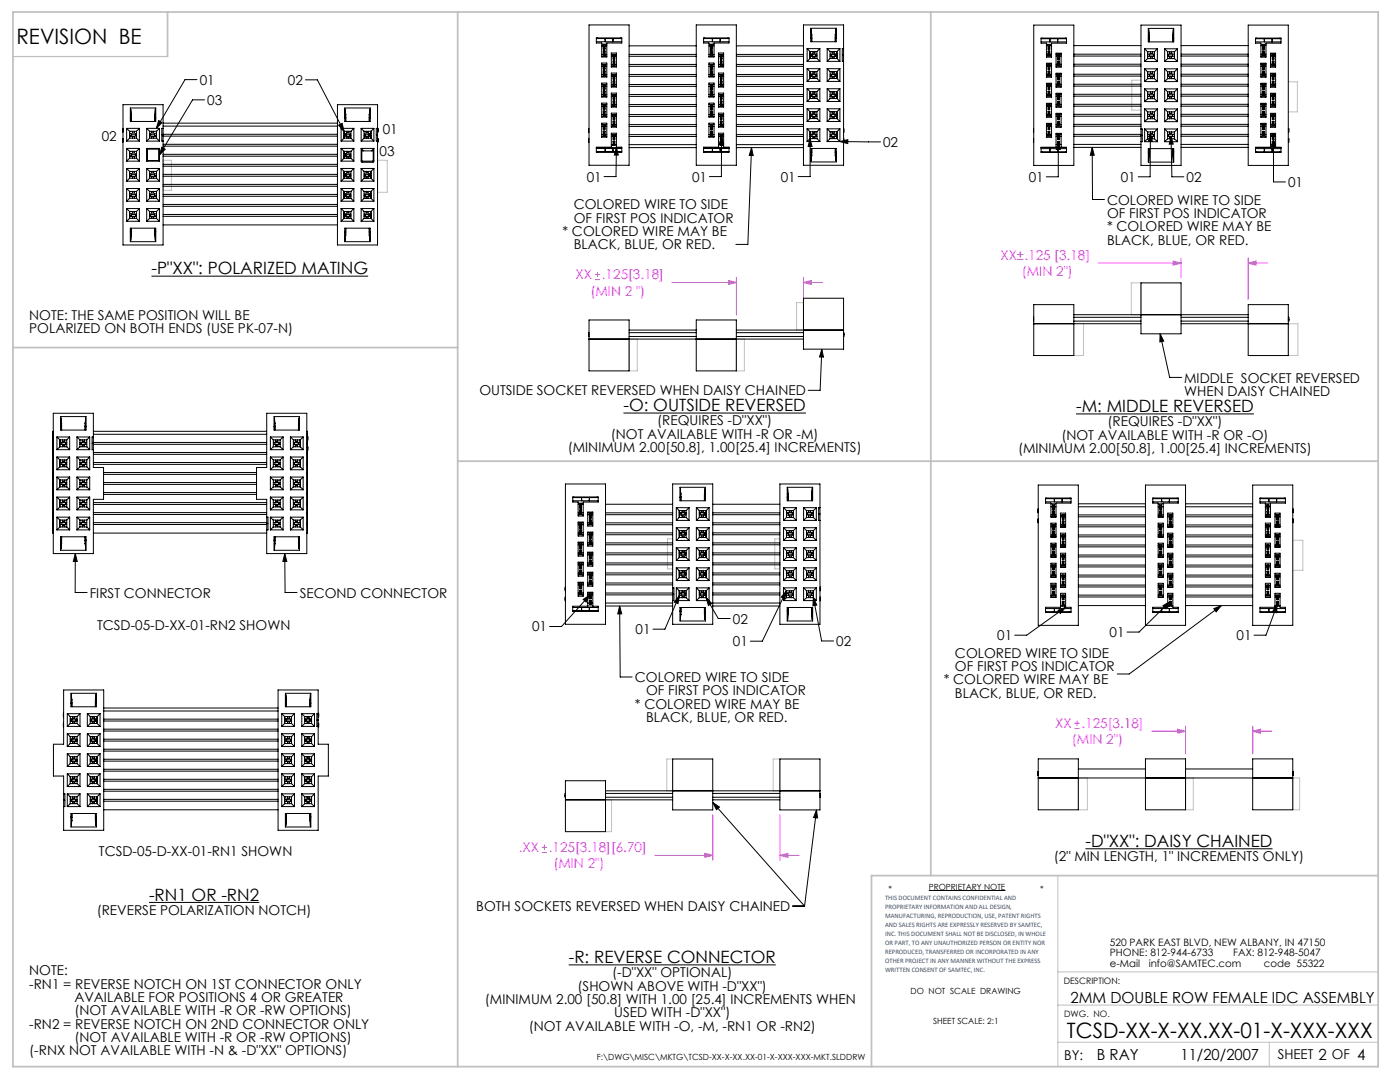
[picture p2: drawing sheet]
<svg xmlns="http://www.w3.org/2000/svg" width="279mm" height="216mm" viewBox="0 0 279 216" stroke-linecap="round" stroke-linejoin="round" font-family="sans-serif">
<defs><g id="words">
<g font-size="4.2">
<text x="3.3" y="8.7">REVISION BE</text>
<text x="212.9" y="207">TCSD-XX-X-XX.XX-01-X-XXX-XXX</text>
</g>
<g font-size="3.4">
<text x="30.2" y="54.7">-P&quot;XX&quot;: POLARIZED MATING</text>
<text x="124.4" y="82">-O: OUTSIDE REVERSED</text>
<text x="214.7" y="82.2">-M: MIDDLE REVERSED</text>
<text x="216.6" y="169">-D&quot;XX&quot;: DAISY CHAINED</text>
<text x="29.7" y="179.7">-RN1 OR -RN2</text>
<text x="113.5" y="192.2">-R: REVERSE CONNECTOR</text>
</g>
<g font-size="3">
<text x="213.6" y="200">2MM DOUBLE ROW FEMALE IDC ASSEMBLY</text>
<text x="218.9" y="211.4">B RAY</text>
<text x="235.6" y="211.4">11/20/2007</text>
</g>
<g font-size="2.7">
<text x="39.9" y="16.9">01</text>
<text x="57.5" y="16.9">02</text>
<text x="41.4" y="21">03</text>
<text x="20.3" y="28.1">02</text>
<text x="76.4" y="26.8">01</text>
<text x="176.2" y="29.3">02</text>
<text x="75.7" y="31.2">03</text>
<text x="114.5" y="41.7">COLORED WIRE TO SIDE</text>
<text x="117.1" y="36.2">01</text>
<text x="138.1" y="36.2">01</text>
<text x="155.8" y="36.2">01</text>
<text x="205.3" y="36.3">01</text>
<text x="220.9" y="40.9">COLORED WIRE TO SIDE</text>
<text x="223.7" y="36.3">01</text>
<text x="236.8" y="36.3">02</text>
<text x="257.1" y="37.3">01</text>
<text x="112.3" y="47.1">* COLORED WIRE MAY BE</text>
<text x="114.5" y="44.4">OF FIRST POS INDICATOR</text>
<text x="220.9" y="43.5">OF FIRST POS INDICATOR</text>
<text x="220.9" y="46.2">* COLORED WIRE MAY BE</text>
<text x="114.5" y="49.7">BLACK, BLUE, OR RED.</text>
<text x="220.9" y="48.9">BLACK, BLUE, OR RED.</text>
<text x="5.8" y="63.8">NOTE: THE SAME POSITION WILL BE</text>
<text x="5.8" y="66.5">POLARIZED ON BOTH ENDS (USE PK-07-N)</text>
<text x="236.3" y="76.3">MIDDLE SOCKET REVERSED</text>
<text x="95.7" y="78.9">OUTSIDE SOCKET REVERSED WHEN DAISY CHAINED</text>
<text x="236.3" y="79">WHEN DAISY CHAINED</text>
<text x="121.9" y="87.5">(NOT AVAILABLE WITH -R OR -M)</text>
<text x="131.2" y="84.9">(REQUIRES -D&quot;XX&quot;)</text>
<text x="211.8" y="87.7">(NOT AVAILABLE WITH -R OR -O)</text>
<text x="221" y="85">(REQUIRES -D&quot;XX&quot;)</text>
<text x="113.3" y="90.2">(MINIMUM 2.00[50.8], 1.00[25.4] INCREMENTS)</text>
<text x="203.2" y="90.4">(MINIMUM 2.00[50.8], 1.00[25.4] INCREMENTS)</text>
<text x="17.9" y="119.3">FIRST CONNECTOR</text>
<text x="59.8" y="119.3">SECOND CONNECTOR</text>
<text x="19.4" y="125.7">TCSD-05-D-XX-01-RN2 SHOWN</text>
<text x="106.2" y="126">01</text>
<text x="146.3" y="124.5">02</text>
<text x="126.8" y="126.6">01</text>
<text x="146.3" y="128.9">01</text>
<text x="166.9" y="128.9">02</text>
<text x="190.6" y="131.2">COLORED WIRE TO SIDE</text>
<text x="199" y="127.7">01</text>
<text x="221.5" y="127.1">01</text>
<text x="246.8" y="127.7">01</text>
<text x="126.7" y="136.1">COLORED WIRE TO SIDE</text>
<text x="188.3" y="136.5">* COLORED WIRE MAY BE</text>
<text x="190.6" y="133.9">OF FIRST POS INDICATOR</text>
<text x="126.7" y="141.4">* COLORED WIRE MAY BE</text>
<text x="128.9" y="138.8">OF FIRST POS INDICATOR</text>
<text x="190.6" y="139.2">BLACK, BLUE, OR RED.</text>
<text x="128.9" y="144.1">BLACK, BLUE, OR RED.</text>
<text x="19.7" y="170.7">TCSD-05-D-XX-01-RN1 SHOWN</text>
<text x="210.3" y="171.8">(2&quot; MIN LENGTH, 1&quot; INCREMENTS ONLY)</text>
<text x="19.3" y="182.5">(REVERSE POLARIZATION NOTCH)</text>
<text x="95" y="181.8">BOTH SOCKETS REVERSED WHEN DAISY CHAINED</text>
<text x="5.8" y="194.6">NOTE:</text>
<text x="5.8" y="197.3">-RN1 = REVERSE NOTCH ON 1ST CONNECTOR ONLY</text>
<text x="115.3" y="197.6">(SHOWN ABOVE WITH -D&quot;XX&quot;)</text>
<text x="122.2" y="195">(-D&quot;XX&quot; OPTIONAL)</text>
<text x="14.8" y="199.9">AVAILABLE FOR POSITIONS 4 OR GREATER</text>
<text x="14.8" y="202.6">(NOT AVAILABLE WITH -R OR -RW OPTIONS)</text>
<text x="96.8" y="200.3">(MINIMUM 2.00 [50.8] WITH 1.00 [25.4] INCREMENTS WHEN</text>
<text x="122.6" y="203">USED WITH -D&quot;XX&quot;)</text>
<text x="5.8" y="205.2">-RN2 = REVERSE NOTCH ON 2ND CONNECTOR ONLY</text>
<text x="14.8" y="207.9">(NOT AVAILABLE WITH -R OR -RW OPTIONS)</text>
<text x="105.5" y="205.6">(NOT AVAILABLE WITH -O, -M, -RN1 OR -RN2)</text>
<text x="5.8" y="210.6">(-RNX NOT AVAILABLE WITH -N &amp; -D&quot;XX&quot; OPTIONS)</text>
<text x="212.4" y="211.5">BY:</text>
<text x="255" y="211.4">SHEET 2 OF 4</text>
</g>
<g font-size="2.7" fill="#f0f">
<text x="199.7" y="51.9">XX±.125 [3.18]</text>
<text x="114.9" y="55.8">XX</text>
<text x="117.8" y="59">(MIN 2 &quot;)</text>
<text x="120.1" y="55.8">.125[3.18]</text>
<text x="203.9" y="55.1">(MIN 2&quot;)</text>
<text x="210.6" y="145.3">XX</text>
<text x="213.9" y="148.5">(MIN 2&quot;)</text>
<text x="215.8" y="145.3">.125[3.18]</text>
<text x="103.5" y="170.1">.XX</text>
<text x="109.5" y="170.1">.125[3.18][6.70]</text>
<text x="110.5" y="173.3">(MIN 2&quot;)</text>
</g>
<g font-size="2">
<text x="221.5" y="188.7">520 PARK EAST BLVD, NEW ALBANY, IN 47150</text>
<text x="221.5" y="190.8">PHONE: 812-944-6733</text>
<text x="246.1" y="190.8">FAX: 812-948-5047</text>
<text x="221.5" y="193">e-Mail</text>
<text x="229.3" y="193">info@SAMTEC.com</text>
<text x="252.2" y="193">code 55322</text>
</g>
<g font-size="1.8">
<text x="212.3" y="196.4">DESCRIPTION:</text>
<text x="212.4" y="202.9">DWG. NO.</text>
</g>
<g font-size="1.7">
<text x="177.4" y="177.9">*</text>
<text x="185.4" y="177.5">PROPRIETARY NOTE</text>
<text x="207.6" y="177.9">*</text>
<text x="181.7" y="198.3">DO NOT SCALE DRAWING</text>
<text x="186.2" y="204.3">SHEET SCALE: 2:1</text>
<text x="119.1" y="211.5">F:\DWG\MISC\MKTG\TCSD-XX-X-XX.XX-01-X-XXX-XXX-MKT.SLDDRW</text>
</g>
<g font-size="1.4" fill="#1f497d">
<text x="176.6" y="179.5">THIS DOCUMENT CONTAINS CONFIDENTIAL AND</text>
<text x="176.6" y="181.3">PROPRIETARY INFORMATION AND ALL DESIGN,</text>
<text x="176.6" y="183.1">MANUFACTURING, REPRODUCTION, USE, PATENT RIGHTS</text>
<text x="176.6" y="184.9">AND SALES RIGHTS ARE EXPRESSLY RESERVED BY SAMTEC,</text>
<text x="176.6" y="186.7">INC. THIS DOCUMENT SHALL NOT BE DISCLOSED, IN WHOLE</text>
<text x="176.6" y="188.5">OR PART, TO ANY UNAUTHORIZED PERSON OR ENTITY NOR</text>
<text x="176.6" y="190.3">REPRODUCED, TRANSFERRED OR INCORPORATED IN ANY</text>
<text x="176.6" y="192.1">OTHER PROJECT IN ANY MANNER WITHOUT THE EXPRESS</text>
<text x="176.6" y="193.9">WRITTEN CONSENT OF SAMTEC, INC.</text>
</g>
</g></defs>
<g fill="none" stroke="#000" stroke-width=".2">
<path d="M39.3 15.9h-2.4l-5.7 9.7M40.8 19.9h-2.4l-6.6 11M60.9 15.9h2.4l5.4 10.3M31.7 24.1l.6 .4-1.1 1.1zM32.3 29.4l.7 .4-1.2 1.1zM67.6 25l.7-.4 .4 1.6zM123 29.4l-.1 5.8h-2.4M123 29.4l.4 1.5h-.8zM144 27.1v8.1h-2.4M144 27.1l.4 1.6h-.8zM150 29.5l-.7 19.3h-2.4M150 29.5l.3 1.5h-.8z"/>
<path d="M161.7 27.7v7.5h-2.4M161.7 27.7l.4 1.5h-.8zM167.6 28.2l8.1 .1M167.6 28.2l1.6-.3v.8zM211.2 28.3v7h-2.4M211.2 28.3l.4 1.5h-.8zM218 29.4v10.4h2.4M218 29.4l.4 1.6h-.8zM229.6 26.6l-.1 8.7h-2.4M229.6 26.6l.4 1.6h-.8zM233.7 27.2l.4 1.6h-.8zM233.7 27.2l.2 8.1h2.4"/>
<path d="M254.2 27.8v8.5h2.3M254.2 27.8l.3 1.5h-.7zM30.2 55.1h43.3M164 69.7l-.3 8.2h-2.4M164 69.7l.3 1.6-.7-.1zM231.5 66.6l1.9 8.7h2.4M231.5 66.6l.7 1.5-.7 .1zM124.4 82.4h36.4M214.7 82.6h35.5M15 110.5v7.7h2.4M15 110.5l.4 1.5h-.8zM56.8 110.5l.1 7.7h2.4"/>
<path d="M56.8 110.5l.4 1.5h-.7zM116.4 119.6l1.3-.9-.7 1.4zM117.7 118.7l-5.6 6.3h-2.4M135.6 118.8l-2.9 6.7h-2.4M135.6 118.8l-.3 1.6-.7-.3zM140.9 119.3l2.4 4.1h2.4M140.9 119.3l1.2 1.1-.7 .4zM157 117.9l-4.9 10h-2.4M157 117.9l-.4 1.6-.7-.4zM162.3 119.3l1.7 8.6h2.4M162.3 119.3l.7 1.4-.8 .2zM123.7 120.9l.1 14.2h2.4"/>
<path d="M123.7 120.9l.4 1.6h-.8zM211.2 121.8l1.5-.6-1.1 1.2zM212.7 121.2l-7.8 5.5h-2.4M232.1 120.9l1.4-.9-.8 1.4zM233.5 120l-6.2 6.1h-2.4M242.2 121.5l1.5-.7-1 1.3zM243.7 120.8l-18.3 13.7h-2.4M254.9 120.6l-2.2 6.1h-2.4M254.9 120.6l-.2 1.7-.7-.3zM142.2 160.1l18.4 20.7M142.2 160.1l1.4 .9-.6 .6zM163 161.6l.2 1.6-.8-.1z"/>
<path d="M163 161.6l-2.4 19.2M185.4 177.7h15.3M216.6 169.4h37.4M29.7 180.1h22M113.5 192.5h41.3M158.2 180.8h2.4"/>
</g>
<g fill="none" stroke="#c0c0c0" stroke-width=".2">
<path d="M227.7 16h-1.8v6h1.8M257.1 16.3h1.8v6h-1.8M32.5 32h1.7v6h-1.7zM75.3 32h2v6.4h-2zM225.8 56.4h1.9v6.4h-1.9zM125.6 67.7h1.6v6.3h-1.6zM147 67.7h1.6v6.3h-1.6zM159 60.4h1.4v5.5h-1.4zM216.2 64.6v6.3h-1.9M257.1 64.6h1.9v6.3h-1.9zM133.2 107.5h1v6h-1zM154.6 107.5h1v6h-1z"/>
<path d="M258.1 107.8h1.9v6h-1.9M120.8 159.6h1.3v6.3h-1.3zM133.1 151.5h1.1v6.3h-1.1zM154.3 151.5h1.3v6.3h-1.3zM215.2 155.2h1.8v6.4h-1.8zM236.6 155.2h1.5v6.4h-1.5zM258 155.2h1.4v6.4h-1.4zM211.1 174.7v38.1M211.1 193.9h63.9M211.1 208h63.9M211.1 200.6h63.9M253.3 208v4.8"/>
</g>
<path d="M2.6 11.3h30.8" fill="none" stroke="#c0c0c0" stroke-width=".25"/>
<path d="M2.6 2.4h272.4v210.4h-272.4zM33.4 2.4v8.9M91.3 2.4v210.4M185.8 2.4v172.3M2.6 69.3h88.7M91.3 92h183.7M275 174.7h-101.1v38.1" fill="none" stroke="#c0c0c0" stroke-width=".35"/>
<g fill="none" stroke="#f0f" stroke-width=".2">
<path d="M118.7 55.8h1.1M118.7 54.8h1.1M119.2 54.3v1M134.1 56.4h12.9M145.4 56l1.6 .4-1.6 .4zM147 55.3v7.5M160.4 56.4l1.5-.4v.8zM160.4 55.3v4.6M160.4 56.4h3.8M219.1 52.5h16.6M234.1 52.1l1.6 .4-1.6 .4zM235.7 51.5v3.9"/>
<path d="M249.1 52.5l1.6-.4v.8zM249.1 51.5v8.3M249.1 52.5h3.8M214.4 145.4h1.1M214.4 144.3h1.1M215 143.8v1M229.8 145.9h6.8M235 145.5l1.6 .4-1.6 .4zM236.6 144.9v5.5M250 145.9l1.6-.4v.8zM250 144.9v5.5M250 145.9h3.8"/>
<path d="M108.1 170.1h1.1M108.1 169.1h1.1M108.7 168.6v1M130.7 170.7h11.5M140.7 170.3l1.5 .4-1.5 .4zM142.2 162.6v9.1M155.6 170.7l1.6-.4v.8zM155.6 162.6v9.1M155.6 170.7h3.9"/>
</g>
<path d="M15 110.5l.4 1.5h-.8zM56.8 110.5l.4 1.5h-.7zM242.2 121.5l1.5-.7-1 1.3zM211.2 121.8l1.5-.6-1.1 1.2zM232.1 120.9l1.4-.9-.8 1.4zM254.9 120.6l-.2 1.7-.7-.3zM135.6 118.8l-.3 1.6-.7-.3zM157 117.9l-.4 1.6-.7-.4zM162.3 119.3l.7 1.4-.8 .2zM140.9 119.3l1.2 1.1-.7 .4zM116.4 119.6l1.3-.9-.7 1.4zM123.7 120.9l.4 1.6h-.8zM142.2 160.1l1.4 .9-.6 .6zM163 161.6l.2 1.6-.8-.1zM150 29.5l.3 1.5h-.8zM123 29.4l.4 1.5h-.8zM144 27.1l.4 1.6h-.8zM167.6 28.2l1.6-.3v.8zM161.7 27.7l.4 1.5h-.8zM164 69.7l.3 1.6-.7-.1zM31.7 24.1l.6 .4-1.1 1.1zM32.3 29.4l.7 .4-1.2 1.1zM67.6 25l.7-.4 .4 1.6zM211.2 28.3l.4 1.5h-.8zM229.6 26.6l.4 1.6h-.8zM233.7 27.2l.4 1.6h-.8zM254.2 27.8l.3 1.5h-.7zM218 29.4l.4 1.6h-.8zM231.5 66.6l.7 1.5-.7 .1z" fill="#000"/>
<path d="M235 145.5l1.6 .4-1.6 .4zM250 145.9l1.6-.4v.8zM155.6 170.7l1.6-.4v.8zM140.7 170.3l1.5 .4-1.5 .4zM145.4 56l1.6 .4-1.6 .4zM160.4 56.4l1.5-.4v.8zM234.1 52.1l1.6 .4-1.6 .4zM249.1 52.5l1.6-.4v.8z" fill="#f0f"/>
<g fill="none" stroke="#000" stroke-width=".2">
<path d="M117.6 5h8v28h-8zM119 7.7h1.7l.1 .6v-.6h1.5v.6l.1-.6h1.7M119 7.6h5.1v1h-3v2.8h-1v-2.8h-1.1zM119 8.3h5.1M119.2 7.6v.1M120.1 9.1h.3M120.1 19.2h1M120.1 15.2h1M120.1 16.9h1M120.1 11.2h1M120.1 12.9h1M120.1 18.9h.3"/>
<path d="M120.1 17.2h.3M120.1 14.9h.3M120.1 13.2h.3M120.1 10.9h.3M120.1 16.6h1v2.8h-1zM120.1 12.6h1v2.8h-1zM120.4 9h.1M120.4 11h.1M120.4 17h.1M120.4 18.2h.4v.8h-.4zM120.4 13h.1M120.4 15h.1"/>
<path d="M120.4 17l.1 .1M120.4 9l.1 .1M120.4 13v.8h.4v-.8M120.4 15v-.8h.4v.8M120.4 13h.4M120.4 15h.4M120.4 11h.4M120.4 17v.8h.4v-.8M120.4 17h.4M120.4 11v-.8h.4v.8M120.4 9h.4M120.4 13l.1 .1"/>
<path d="M120.5 10.2v.6M120.5 18.2v.6M120.5 14.2v.6M120.5 9.1v.7M120.5 17.1v.7M120.5 13.1v.7M120.5 9.1h.2M120.5 18.8h.2M120.5 13.1h.2M120.5 14.8h.2M120.5 17.1h.2M120.5 10.8h.2"/>
<path d="M120.5 10.8l-.1 .1M120.5 18.8l-.1 .1M120.5 14.8l-.1 .1M120.7 9.1v.7M120.7 17.1v.7M120.7 13.1v.7M120.7 14.8l.1 .1M120.7 18.8l.1 .1M120.7 10.8l.1 .1M120.7 10.2v.6M120.7 18.2v.6M120.7 14.2v.6"/>
<path d="M120.8 9h.1M120.8 11h.1M120.8 17h.1M120.8 13h.1M120.8 15h.1M120.8 9.1h.3M120.8 18.9h.3M120.8 17.2h.3M120.8 14.9h.3M120.8 13.2h.3M120.8 10.9h.3M120.8 8.8v1h-.4v-.8"/>
<path d="M120.8 9l-.1 .1M120.8 17l-.1 .1M120.8 13l-.1 .1M121.1 8.8h-.8v.3M122 19.2h.3M122 15.2h.3M122 16.9h.3M122 11.2h.3M122 12.9h.3M122 18.9h1M122 17.2h1M122 14.9h1"/>
<path d="M122 13.2h1M122 10.9h1M122 10.6h1v2.8h-1zM122 14.6h1v2.8h-1zM122 18.6h1v2.8h-1zM122.3 19h.1M122.3 13h.1M122.3 11h.1M122.3 16.2h.4v.8h-.4zM122.3 15h.1M122.3 19l.1 .1M122.3 15l.1 .1"/>
<path d="M122.3 19v.8h.4v-.8M122.3 19h.4M122.3 13h.4M122.3 15h.4M122.3 11v.8h.4v-.8M122.3 13v-.8h.4v.8M122.3 15v.8h.4v-.8M122.3 11h.4M122.3 11l.1 .1M122.4 12.2v.6M122.4 16.2v.6M122.4 19.1v.7"/>
<path d="M122.4 11.1v.7M122.4 15.1v.7M122.4 16.8h.2M122.4 19.1h.2M122.4 15.1h.2M122.4 12.8h.2M122.4 11.1h.2M122.4 12.8l-.1 .1M122.4 16.8l-.1 .1M122.6 19.1v.7M122.6 11.1v.7M122.6 15.1v.7"/>
<path d="M122.6 16.8l.1 .1M122.6 12.8l.1 .1M122.6 12.2v.6M122.6 16.2v.6M122.7 19h.1M122.7 13h.1M122.7 11h.1M122.7 15h.1M122.7 19.2h.3M122.7 15.2h.3M122.7 16.9h.3M122.7 11.2h.3"/>
<path d="M122.7 12.9h.3M122.7 19l-.1 .1M122.7 11l-.1 .1M122.7 15l-.1 .1M123.9 7.6v.1M125.6 9.1h13.4M125.6 19.2h13.4M125.6 15.2h13.4M125.6 16.9h13.4M125.6 11.2h13.4M125.6 12.9h13.4M125.6 18.9h13.4"/>
<path d="M125.6 17.2h13.4M125.6 14.9h13.4M125.6 13.2h13.4M125.6 10.9h13.4M139 5h8v28h-8zM140.4 7.6h5.1v1h-3v2.8h-1v-2.8h-1.1zM140.4 8.3h5.1M140.4 7.7h1.7l.1 .6v-.6h1.5v.6l.1-.6h1.7M140.6 7.6v.1M141.5 12.6h1v2.8h-1zM141.5 16.6h1v2.8h-1zM141.5 9.1h.3"/>
<path d="M141.5 19.2h1M141.5 15.2h1M141.5 16.9h1M141.5 11.2h1M141.5 12.9h1M141.5 18.9h.3M141.5 17.2h.3M141.5 14.9h.3M141.5 13.2h.3M141.5 10.9h.3M141.8 13h.1M141.8 15h.1"/>
<path d="M141.8 17h.1M141.8 18.2h.4v.8h-.4zM141.8 9h.1M141.8 11h.1M141.8 13l.1 .1M141.8 9l.1 .1M141.8 11v-.8h.4v.8M141.8 13v.8h.4v-.8M141.8 15v-.8h.4v.8M141.8 17v.8h.4v-.8M141.8 13h.4M141.8 15h.4"/>
<path d="M141.8 11h.4M141.8 17l.1 .1M141.8 17h.4M141.8 9h.4M141.9 14.2v.6M141.9 18.2v.6M141.9 10.2v.6M141.9 13.1v.7M141.9 17.1v.7M141.9 9.1v.7M141.9 9.1h.2M141.9 18.8h.2"/>
<path d="M141.9 13.1h.2M141.9 14.8l-.1 .1M141.9 14.8h.2M141.9 17.1h.2M141.9 18.8l-.1 .1M141.9 10.8l-.1 .1M141.9 10.8h.2M142.1 13.1v.7M142.1 17.1v.7M142.1 9.1v.7M142.1 10.8l.1 .1M142.1 18.8l.1 .1"/>
<path d="M142.1 14.8l.1 .1M142.1 14.2v.6M142.1 18.2v.6M142.1 10.2v.6M142.2 13h.1M142.2 15h.1M142.2 17h.1M142.2 9h.1M142.2 11h.1M142.2 9.1h.3M142.2 18.9h.3M142.2 17.2h.3"/>
<path d="M142.2 14.9h.3M142.2 13.2h.3M142.2 10.9h.3M142.2 8.8v1h-.4v-.8M142.2 13l-.1 .1M142.2 17l-.1 .1M142.2 9l-.1 .1M142.5 8.8h-.9v.3M143.4 19.2h.3M143.4 15.2h.3M143.4 16.9h.3M143.4 11.2h.3"/>
<path d="M143.4 12.9h.3M143.4 18.9h1M143.4 17.2h1M143.4 14.9h1M143.4 13.2h1M143.4 10.9h1M143.4 10.6h1v2.8h-1zM143.4 14.6h1v2.8h-1zM143.4 18.6h1v2.8h-1zM143.7 19h.1M143.7 16.2h.4v.8h-.4zM143.7 15h.1"/>
<path d="M143.7 13h.1M143.7 11h.1M143.7 11l.1 .1M143.7 19l.1 .1M143.7 11v.8h.4v-.8M143.7 13v-.8h.4v.8M143.7 15v.8h.4v-.8M143.7 19v.8h.4v-.8M143.7 19h.4M143.7 13h.4M143.7 15h.4M143.7 15l.1 .1"/>
<path d="M143.7 11h.4M143.8 16.2v.6M143.8 12.2v.6M143.8 19.1v.7M143.8 15.1v.7M143.8 11.1v.7M143.8 16.8h.2M143.8 19.1h.2M143.8 16.8l-.1 .1M143.8 15.1h.2M143.8 12.8l-.1 .1M143.8 12.8h.2"/>
<path d="M143.8 11.1h.2M144 19.1v.7M144 15.1v.7M144 11.1v.7M144 16.8l.1 .1M144 12.8l.1 .1M144 16.2v.6M144 12.2v.6M144.1 19h.1M144.1 15h.1M144.1 13h.1M144.1 11h.1"/>
<path d="M144.1 19.2h.3M144.1 15.2h.3M144.1 16.9h.3M144.1 11.2h.3M144.1 12.9h.3M144.1 19l-.1 .1M144.1 15l-.1 .1M144.1 11l-.1 .1M145.3 7.6v.1M147 9.1h13.4M147 19.2h13.4M147 15.2h13.4"/>
<path d="M147 16.9h13.4M147 11.2h13.4M147 12.9h13.4M147 18.9h13.4M147 17.2h13.4M147 14.9h13.4M147 13.2h13.4M147 10.9h13.4M160.4 5h8v28h-8zM161.1 12.2h2.5M161.1 9.7h2.5M161.1 9.7v2.5"/>
<path d="M161.1 13.7v2.5M161.1 17.7v2.5M161.1 16.2h2.5M161.1 13.7h2.5M161.1 17.7h2.5M161.1 17.7l.6 .6M161.1 13.7l.6 .6M161.1 9.7l.6 .6M161.7 10.3v1.4M161.7 14.3v1.4M161.7 18.3v1.4M161.7 19.7h1.3"/>
<path d="M161.7 18.3h1.3M161.7 15.7h1.3M161.7 19.7l-.6 .5M161.7 14.3h1.3M161.7 15.7l-.6 .5M161.7 11.7h1.3M161.7 10.3h1.3M161.7 11.7l-.6 .5M161.7 19.2h1.3M161.7 15.2h1.3M161.7 11.2h1.3M161.7 14.8h.1"/>
<path d="M161.7 10.8h.1M161.7 18.8h.1M161.7 15.2h.1M161.7 11.2h.1M161.7 18.8h.4v.4h-.4M161.7 10.8h.4v.4h-.4M161.7 14.8h.4v.4h-.4M161.7 14.3v.1M161.7 10.3v.1M161.7 18.3v.1M161.8 7.6h.2M161.8 5.6h5.1v2.7h-5.1z"/>
<path d="M161.8 7.7h.2M161.9 7.6v-1.7l.1 2.4M162.1 18.9h.7M162.1 14.9h.7M162.1 10.9h.7M162.2 10.3v.3h.4v-.3M162.2 11.7v-.3h.4v.3M162.2 14.3v.3h.4v-.3M162.2 15.7v-.3h.4v.3M162.2 18.3v.3h.4v-.3M162.2 19.7v-.3h.4v.3M163 18.8h-.2v.3h.2"/>
<path d="M163 14.8h-.2v.3h.2M163 10.8h-.2v.3h.2M163 19.7l.6 .5M163 10.3v1.4M163 14.3v1.4M163 18.3v1.4M163 15.7l.6 .5M163 11.7l.6 .5M163.6 9.7v2.5M163.6 13.7v2.5M163.6 17.7v2.5M163.6 17.7l-.6 .6"/>
<path d="M163.6 13.7l-.6 .6M163.6 9.7l-.6 .6M165.1 12.2h2.5M165.1 9.7h2.5M165.1 9.7v2.5M165.1 13.7v2.5M165.1 17.7v2.5M165.1 16.2h2.5M165.1 13.7h2.5M165.1 17.7h2.5M165.1 17.7l.6 .6M165.1 13.7l.6 .6"/>
<path d="M165.1 9.7l.6 .6M165.7 15.2h1.3M165.7 11.2h1.3M165.7 18.8h.2v.3h-.2M165.7 14.8h.2v.3h-.2M165.7 10.8h.2v.3h-.2M165.7 10.3v1.4M165.7 14.3v1.4M165.7 18.3v1.4M165.7 19.7l-.6 .5M165.7 19.7h1.3M165.7 18.3h1.3"/>
<path d="M165.7 15.7h1.3M165.7 15.7l-.6 .5M165.7 14.3h1.3M165.7 11.7l-.6 .5M165.7 11.7h1.3M165.7 10.3h1.3M165.9 18.9h.7M165.9 14.9h.7M165.9 10.9h.7M166.1 10.3v.3h.4v-.3M166.1 11.7v-.3h.4v.3M166.1 14.3v.3h.4v-.3"/>
<path d="M166.1 15.7v-.3h.4v.3M166.1 18.3v.3h.4v-.3M166.1 19.7v-.3h.4v.3M166.7 7.6h.2M166.7 7.7h.2M166.8 7.6v-1.7l-.1 2.4M167 18.8h-.4v.4h.4h-1.3M167 14.8h-.4v.4h.4M167 10.8h-.4v.4h.4M167 19.6v.1M167 15.6v.1M167 11.6v.1"/>
<path d="M167 10.3v1.4M167 14.3v1.4M167 18.3v1.4M167 19.7l.6 .5M167 15.7l.6 .5M167 11.7l.6 .5M167.6 9.7v2.5M167.6 13.7v2.5M167.6 17.7v2.5M167.6 17.7l-.6 .6M167.6 13.7l-.6 .6M167.6 9.7l-.6 .6"/>
<path d="M168.1 11h.3M168.4 9.7h-.3v2.5h.3M206.3 5h8v28h-8zM207.8 7.6h5v1h-2.9v2.8h-1.1v-2.8h-1zM207.8 8.4h5M207.8 7.7h1.7v.7v-.7h1.6v.7v-.7h1.7M208 7.6v.1M208.8 12.6h1.1v2.8h-1.1zM208.8 16.6h1.1v2.8h-1.1zM208.8 19.2h1.1M208.8 14.8h.4M208.8 12.8h1.1"/>
<path d="M208.8 10.8h.4M208.8 18.8h.4M208.8 15.2h1.1M208.8 11.2h1.1M208.8 9.1h.4M208.8 13.2h.4M208.8 17.2h.4M208.8 16.8h1.1M209.2 17h.1M209.2 19h.1M209.2 13h.3v.8h-.3zM209.2 15h.1"/>
<path d="M209.2 9h.3l-.1 .1M209.2 11h.1M209.2 17h.3M209.2 19h.3M209.2 11v-.8h.3v.8M209.2 11h.3M209.2 15v-.8h.3v.8M209.2 17v.8h.3v-.8M209.2 19v-.8h.3v.8M209.2 17.1h.1M209.2 13.1h.1M209.2 15h.3"/>
<path d="M209.2 9.1h.1M209.2 18.2l.1 .7M209.2 14.2l.1 .7M209.2 10.2l.1 .7M209.3 17.1l-.1 .7M209.3 13.1l-.1 .7M209.3 9.1l-.1 .7M209.3 9.1h.1M209.3 18.9h.1M209.3 14.9h.1M209.3 10.9h.1M209.3 13.1h.1"/>
<path d="M209.3 17.1h.1M209.3 18.9l-.1 .1M209.3 14.9l-.1 .1M209.3 10.9l-.1 .1M209.4 17.1v.7M209.4 13.1v.7M209.4 9.1v.7M209.4 18.9l.1 .1M209.4 14.9l.1 .1M209.4 10.9l.1 .1M209.4 18.2v.7M209.4 14.2v.7"/>
<path d="M209.4 10.2v.7M209.5 17h.1M209.5 19h.1M209.5 15h.1M209.5 11h.1M209.5 14.8h.4M209.5 10.8h.4M209.5 18.8h.4M209.5 9.1h.4M209.5 13.2h.4M209.5 17.2h.4M209.5 8.8v1h-.3v-.8"/>
<path d="M209.5 17.1h-.1M209.5 13.1h-.1M209.9 8.8h-.9v.3M210.8 10.6h1v2.8h-1zM210.8 14.6h1v2.8h-1zM210.8 18.6h1v2.8h-1zM210.8 19.2h.3M210.8 14.8h1M210.8 12.8h.3M210.8 10.8h1M210.8 18.8h1M210.8 15.2h.3"/>
<path d="M210.8 11.2h.3M210.8 13.2h1M210.8 17.2h1M210.8 16.8h.3M211.1 17h.1M211.1 15h.1M211.1 13h.1M211.1 11h.4v.8h-.4zM211.1 19h.1M211.1 17h.4M211.1 19h.4M211.1 13v-.8h.4v.8"/>
<path d="M211.1 15h.4M211.1 15v.8h.4v-.8M211.1 17v-.8h.4v.8M211.1 19v.8h.4v-.8M211.1 15.1h.1M211.1 11.1h.1M211.1 13h.4M211.1 19.1h.1M211.2 16.2v.7M211.2 12.2v.7M211.2 15.1v.7M211.2 11.1v.7"/>
<path d="M211.2 19.1v.7M211.2 16.9h.2M211.2 12.9h.2M211.2 11.1h.2M211.2 19.1h.2M211.2 15.1h.2M211.2 16.9l-.1 .1M211.2 12.9l-.1 .1M211.4 15.1v.7M211.4 11.1v.7M211.4 19.1v.7M211.4 16.9l.1 .1"/>
<path d="M211.4 12.9l.1 .1M211.4 16.2v.7M211.4 12.2v.7M211.5 17h.1M211.5 15h.1M211.5 13h.1M211.5 19h.1M211.5 19.1h-.1M211.5 19.2h.3M211.5 12.8h.3M211.5 15.2h.3M211.5 11.2h.3"/>
<path d="M211.5 16.8h.3M211.5 15.1h-.1M211.5 11.1h-.1M212.6 7.6v.1M214.3 19.2h13.4M214.3 14.8h13.4M214.3 12.8h13.4M214.3 10.8h13.4M214.3 18.8h13.4M214.3 15.2h13.4M214.3 11.2h13.4M214.3 9.1h13.4"/>
<path d="M214.3 13.2h13.4M214.3 17.2h13.4M214.3 16.8h13.4M227.7 5h8v28h-8zM228.4 17.7h2.6M228.4 9.7h2.6M228.4 16.3h2.6M228.4 13.7h2.6M228.4 9.7v2.6M228.4 13.7v2.6M228.4 17.7v2.6M228.4 12.3h2.6"/>
<path d="M228.4 9.7l.6 .6M228.4 13.7l.6 .6M228.4 17.7l.6 .6M229 18.3h1.4M229 11.7h1.4M229 10.3v1.4M229 14.3v1.4M229 18.3v1.4M229 10.3h1.4M229 11.7l-.6 .6M229 15.7l-.6 .6M229 14.3h1.4"/>
<path d="M229 15.7h1.4M229 19.7l-.6 .6M229 19.7h1.4M229 10.8h1.4M229 18.8h.1M229 14.8h.1M229 19.2h.1M229 15.2h.1M229 11.2h.1M229 14.8h1.4M229 18.8h1.4M229.1 18.3l-.1 .1"/>
<path d="M229.1 14.3l-.1 .1M229.1 10.3l-.1 .1M229.2 7.6h.2M229.2 5.7h5v2.7h-5zM229.2 7.7h.2M229.3 7.6v-1.6l.1 2.4M229.4 14.8v.4h-.4M229.4 10.8v.4h-.4M229.4 15.2h1M229.4 11.2h1M229.4 18.8v.4M229.6 18.3v.3h.4v-.3"/>
<path d="M229.6 14.3v.3h.4v-.3M229.6 15.7v-.3h.4v.3M229.6 11.7v-.3h.4v.3M229.6 10.3v.3h.4v-.3M229.6 19.7v-.3h.4v.3M230.4 19.2h-1.4M230.4 18.9h-.2v.3h.2M230.4 14.9h-.2v.3M230.4 10.9h-.2v.3M230.4 11.7l.6 .6M230.4 10.3v1.4M230.4 14.3v1.4"/>
<path d="M230.4 18.3v1.4M230.4 15.7l.6 .6M230.4 19.7l.6 .6M231 9.7v2.6M231 13.7v2.6M231 17.7v2.6M231 9.7l-.6 .6M231 13.7l-.6 .6M231 17.7l-.6 .6M232.4 17.7h2.6M232.4 9.7h2.6M232.4 16.3h2.6"/>
<path d="M232.4 13.7h2.6M232.4 9.7v2.6M232.4 13.7v2.6M232.4 17.7v2.6M232.4 12.3h2.6M232.4 13.7l.6 .6M232.4 17.7l.6 .6M232.4 9.7l.6 .6M233 19.2h1.4M233 18.9h.2v.3h-.2M233 14.9h.2v.3M233 10.9h.2v.3"/>
<path d="M233 15.2h1M233 11.2h1M233 18.3h1.4M233 11.7h1.4M233 10.3h1.4M233 11.7l-.6 .6M233 14.3h1.4M233 15.7h1.4M233 10.3v1.4M233 14.3v1.4M233 18.3v1.4M233 19.7h1.4"/>
<path d="M233 15.7l-.6 .6M233 19.7l-.6 .6M233.4 10.3v.3h.4v-.3M233.4 11.7v-.3h.4v.3M233.4 14.3v.3h.4v-.3M233.4 15.7v-.3h.4v.3M233.4 18.3v.3h.4v-.3M233.4 19.7v-.3h.4v.3M234 14.8v.4h.4M234 10.8v.4h.4M234 18.8v.4M234 7.6h.2"/>
<path d="M234 7.7h.2M234.1 7.6v-1.6l-.1 2.4M234.4 14.8h-1.4M234.4 18.8h-1.4M234.4 10.8h-1.4M234.4 15.6l-.1 .1M234.4 19.6l-.1 .1M234.4 11.6l-.1 .1M234.4 10.3v1.4M234.4 14.3v1.4M234.4 18.3v1.4M234.4 15.7l.6 .6"/>
<path d="M234.4 19.7l.6 .6M234.4 11.7l.6 .6M235 9.7v2.6M235 13.7v2.6M235 17.7v2.6M235 9.7l-.6 .6M235 13.7l-.6 .6M235 17.7l-.6 .6M235.7 19.2h13.4M235.7 14.8h13.4M235.7 12.8h13.4M235.7 10.8h13.4"/>
<path d="M235.7 18.8h13.4M235.7 15.2h13.4M235.7 11.2h13.4M235.7 9.1h13.4M235.7 13.2h13.4M235.7 17.2h13.4M235.7 16.8h13.4M249.1 5h8v28h-8zM250.6 7.6h5v1h-2.9v2.8h-1.1v-2.8h-1zM250.6 8.4h5M250.6 7.7h1.7v.7v-.7h1.6v.7v-.7h1.7M250.8 7.6v.1"/>
<path d="M251.6 12.6h1.1v2.8h-1.1zM251.6 16.6h1.1v2.8h-1.1zM251.6 19.2h1.1M251.6 14.8h.4M251.6 12.8h1.1M251.6 10.8h.4M251.6 18.8h.4M251.6 15.2h1.1M251.6 11.2h1.1M251.6 9.1h.4M251.6 13.2h.4M251.6 17.2h.4"/>
<path d="M251.6 16.8h1.1M252 9h.3l-.1 .1M252 11h.1M252 17h.1M252 19h.1M252 13h.3v.8h-.3zM252 15h.1M252 17h.3M252 19h.3M252 11v-.8h.3v.8M252 15v-.8h.3v.8M252 17v.8h.3v-.8"/>
<path d="M252 19v-.8h.3v.8M252 9.1h.1M252 11h.3M252 15h.3M252 17.1h.1M252 13.1h.1M252 10.2l.1 .7M252 18.2l.1 .7M252 14.2l.1 .7M252.1 9.1l-.1 .7M252.1 17.1l-.1 .7M252.1 13.1l-.1 .7"/>
<path d="M252.1 9.1h.1M252.1 18.9h.1M252.1 14.9h.1M252.1 10.9h.1M252.1 13.1h.1M252.1 17.1h.1M252.1 10.9l-.1 .1M252.1 18.9l-.1 .1M252.1 14.9l-.1 .1M252.2 9.1v.7M252.2 17.1v.7M252.2 13.1v.7"/>
<path d="M252.2 10.9l.1 .1M252.2 18.9l.1 .1M252.2 14.9l.1 .1M252.2 10.2v.7M252.2 18.2v.7M252.2 14.2v.7M252.3 11h.1M252.3 17h.1M252.3 19h.1M252.3 15h.1M252.3 14.8h.4M252.3 10.8h.4"/>
<path d="M252.3 18.8h.4M252.3 9.1h.4M252.3 13.2h.4M252.3 17.2h.4M252.3 8.8v1h-.3v-.8M252.3 17.1h-.1M252.3 13.1h-.1M252.7 8.8h-.9v.3M253.6 10.6h1v2.8h-1zM253.6 14.6h1v2.8h-1zM253.6 18.6h1v2.8h-1zM253.6 19.2h.3"/>
<path d="M253.6 14.8h1M253.6 12.8h.3M253.6 10.8h1M253.6 18.8h1M253.6 15.2h.3M253.6 11.2h.3M253.6 13.2h1M253.6 17.2h1M253.6 16.8h.3M253.9 19h.1M253.9 17h.1M253.9 15h.1"/>
<path d="M253.9 13h.1M253.9 11h.4v.8h-.4zM253.9 17h.4M253.9 19h.4M253.9 13v-.8h.4v.8M253.9 15h.4M253.9 17v-.8h.4v.8M253.9 15v.8h.4v-.8M253.9 13h.4M253.9 19v.8h.4v-.8M253.9 19.1h.1M253.9 15.1h.1"/>
<path d="M253.9 11.1h.1M254 16.2v.7M254 12.2v.7M254 19.1v.7M254 15.1v.7M254 11.1v.7M254 16.9h.2M254 12.9h.2M254 11.1h.2M254 19.1h.2M254 15.1h.2M254 16.9l-.1 .1"/>
<path d="M254 12.9l-.1 .1M254.2 19.1v.7M254.2 15.1v.7M254.2 11.1v.7M254.2 16.9l.1 .1M254.2 12.9l.1 .1M254.2 16.2v.7M254.2 12.2v.7M254.3 19h.1M254.3 17h.1M254.3 15h.1M254.3 13h.1"/>
<path d="M254.3 19.2h.3M254.3 12.8h.3M254.3 15.2h.3M254.3 11.2h.3M254.3 16.8h.3M254.3 19.1h-.1M254.3 15.1h-.1M254.3 11.1h-.1M255.4 7.6v.1M24.5 25.9v.2M24.5 27.9v.2M24.5 26.1v.2"/>
<path d="M24.5 28.1v.2M24.5 25.9h.1M24.5 26.1h.1M24.5 27.9h.1M24.5 28.1h.1M24.5 25.6v.3M24.5 27.6v.3M24.5 20.9h8v28h-8zM25.3 29.6h2.5M25.3 28.2h2.5M25.3 25.6h2.5M25.3 32.2h2.5"/>
<path d="M25.3 36.2h2.5M25.3 33.6h2.5M25.3 37.6h2.5M25.3 25.6v2.6M25.3 29.6v2.6M25.3 33.6v2.6M25.3 37.6v2.6M25.3 37.6l.6 .6M25.3 33.6l.6 .6M25.3 29.6l.6 .6M25.3 25.6l.6 .6M25.9 26.2h1.3"/>
<path d="M25.9 39.6h1.3M25.9 38.2h1.3M25.9 35.6h1.3M25.9 34.2h1.3M25.9 31.6h1.3M25.9 30.2h1.3M25.9 27.6h1.3M25.9 26.2v1.4M25.9 30.2v1.4M25.9 34.2v1.4M25.9 38.2v1.4M25.9 39.6l-.6 .6"/>
<path d="M25.9 35.6l-.6 .6M25.9 31.6l-.6 .6M25.9 27.6l-.6 .6M25.9 27.2h1.3M25.9 39.2h1.3M25.9 35.2h1.3M25.9 31.2h1.3M25.9 38.7h.1M25.9 34.7h.1M25.9 30.7h.1M25.9 26.7h.1M25.9 31.1h.1"/>
<path d="M25.9 35.1h.1M25.9 27.1h.1M25.9 38.7h.4v.4h-.4M25.9 26.7h.4v.4h-.4M25.9 34.7h.4v.4h-.4M25.9 30.7h.4v.4h-.4M26 21.5h5.1v2.7h-5.1zM26 23.5h.2M26 23.6h.2M26.1 23.5v-1.7l.1 2.4M26.3 26.8h.7M26.3 38.8h.7"/>
<path d="M26.3 34.8h.7M26.3 30.8h.7M26.4 27.6v-.3h.4v.3M26.4 34.2v.3h.4v-.3M26.4 35.6v-.3h.4v.3M26.4 38.2v.3h.4v-.3M26.4 39.6v-.3h.4v.3M26.4 31.6v-.3h.4v.3M26.4 30.2v.3h.4v-.3M26.4 26.2v.3h.4v-.3M27.2 34.7h-.2v.3h.2M27.2 38.7h-.2v.3h.2"/>
<path d="M27.2 30.7h-.2v.3h.2M27.2 26.7h-.2v.3h.2M27.2 39.6l.6 .6M27.2 26.2v1.4M27.2 30.2v1.4M27.2 34.2v1.4M27.2 38.2v1.4M27.2 35.6l.6 .6M27.2 31.6l.6 .6M27.2 27.6l.6 .6M27.8 25.6v2.6M27.8 29.6v2.6"/>
<path d="M27.8 33.6v2.6M27.8 37.6v2.6M27.8 37.6l-.6 .6M27.8 33.6l-.6 .6M27.8 29.6l-.6 .6M27.8 25.6l-.6 .6M29.3 29.6h2.5M29.3 28.2h2.5M29.3 25.6h2.5M29.3 32.2h2.5M29.3 36.2h2.5M29.3 33.6h2.5"/>
<path d="M29.3 37.6h2.5M29.3 25.6v2.6M29.3 29.6v2.6M29.3 33.6v2.6M29.3 37.6v2.6M29.3 37.6l.6 .6M29.3 33.6l.6 .6M29.3 29.6l.1 .2M29.3 25.6l.6 .6M29.4 32h2.3M29.4 32l-.1 .2M29.9 26.2h1.3"/>
<path d="M29.9 27.2h1.3M29.9 39.2h1.3M29.9 35.2h1.3M29.9 34.7h.2v.3h-.2M29.9 38.7h.2v.3h-.2M29.9 26.7h.2v.3h-.2M29.9 39.6h1.3M29.9 38.2h1.3M29.9 35.6h1.3M29.9 34.2h1.3M29.9 27.6h1.3M29.9 39.6l-.6 .6"/>
<path d="M29.9 26.2v1.4M29.9 34.2v1.4M29.9 38.2v1.4M29.9 35.6l-.6 .6M29.9 27.6l-.6 .6M30.1 26.8h.7M30.1 38.8h.7M30.1 34.8h.7M30.3 27.6v-.3h.4v.3M30.3 34.2v.3h.4v-.3M30.3 35.6v-.3h.4v.3M30.3 38.2v.3h.4v-.3"/>
<path d="M30.3 39.6v-.3h.4v.3M30.3 26.2v.3h.4v-.3M30.9 23.5h.2M30.9 23.6h.2M31 23.5v-1.7l-.1 2.4M31.2 38.7h-.4v.4h.4M31.2 34.7h-.4v.4h.4M31.2 26.7h-.4v.4h.4M31.2 39.5v.1M31.2 35.5v.1M31.2 27.5v.1M31.2 26.2v1.4"/>
<path d="M31.2 34.2v1.4M31.2 38.2v1.4M31.2 39.6l.6 .6M31.2 35.6l.6 .6M31.2 27.6l.6 .6M31.7 29.8h-2.3v2.2M31.7 29.8v2.2M31.7 32l.1 .2M31.8 25.6v2.6M31.8 29.6v2.6M31.8 33.6v2.6M31.8 37.6v2.6"/>
<path d="M31.8 37.6l-.6 .6M31.8 33.6l-.6 .6M31.8 29.6l-.1 .2M31.8 25.6l-.6 .6M32.3 26.9h.2M32.5 26.8h34.8M32.5 27.2h34.8M32.5 24.6h34.8M32.5 38.8h34.8M32.5 37.2h34.8M32.5 34.8h34.8M32.5 33.2h34.8"/>
<path d="M32.5 39.2h34.8M32.5 30.8h34.8M32.5 29.2h34.8M32.5 35.2h34.8M32.5 36.8h34.8M32.5 25.2h34.8M32.5 31.2h34.8M32.5 32.8h34.8M32.5 28.8h34.8M32.5 25.6h-.2v2.6h.2M67.3 20.9h8v28h-8zM68.1 29.6h2.5"/>
<path d="M68.1 28.2h2.5M68.1 25.6h2.5M68.1 25.6v2.6M68.1 29.6v2.6M68.1 33.6v2.6M68.1 37.6v2.6M68.1 32.2h2.5M68.1 36.2h2.5M68.1 33.6h2.5M68.1 37.6h2.5M68.1 33.6l.6 .6M68.1 37.6l.6 .6"/>
<path d="M68.1 29.6l.6 .6M68.1 25.6l.6 .6M68.7 26.2h1.3M68.7 26.2v1.4M68.7 30.2v1.4M68.7 34.2v1.4M68.7 38.2v1.4M68.7 39.6h1.3M68.7 39.6l-.6 .6M68.7 38.2h1.3M68.7 35.6h1.3M68.7 35.6l-.6 .6"/>
<path d="M68.7 34.2h1.3M68.7 31.6h1.3M68.7 31.6l-.6 .6M68.7 30.2h1.3M68.7 27.6h1.3M68.7 27.6l-.6 .6M68.7 27.2h1.3M68.7 39.2h1.3M68.7 35.2h1.3M68.7 31.2h1.3M68.7 30.7h.4v.4h-.4M68.7 26.7h.4v.4h-.4"/>
<path d="M68.7 34.7h.4v.4h-.4M68.7 38.7h.4v.4h-.4M68.7 30.2v.1M68.7 26.2v.1M68.7 34.2v.1M68.7 38.2v.1M68.8 21.5h5.1v2.7h-5.1zM68.8 23.5h.2M68.8 23.6h.2M68.9 23.5v-1.7l.1 2.4M69.1 26.8h.7M69.1 38.8h.7"/>
<path d="M69.1 34.8h.7M69.1 30.8h.7M69.2 27.6v-.3h.4v.3M69.2 34.2v.3h.4v-.3M69.2 35.6v-.3h.4v.3M69.2 38.2v.3h.4v-.3M69.2 39.6v-.3h.4v.3M69.2 26.2v.3h.4v-.3M69.2 30.2v.3h.4v-.3M69.2 31.6v-.3h.4v.3M70 34.7h-.2v.3h.2M70 38.7h-.2v.3h.2"/>
<path d="M70 26.7h-.2v.3h.2M70 30.7h-.2v.3h.2M70 26.2v1.4M70 30.2v1.4M70 34.2v1.4M70 38.2v1.4M70 35.6l.6 .6M70 39.6l.6 .6M70 31.6l.6 .6M70 27.6l.6 .6M70.6 25.6v2.6M70.6 29.6v2.6"/>
<path d="M70.6 33.6v2.6M70.6 37.6v2.6M70.6 37.6l-.6 .6M70.6 33.6l-.6 .6M70.6 29.6l-.6 .6M70.6 25.6l-.6 .6M72.1 29.6h2.5M72.1 28.2h2.5M72.1 25.6h2.5M72.1 25.6v2.6M72.1 29.6v2.6M72.1 33.6v2.6"/>
<path d="M72.1 37.6v2.6M72.1 32.2h2.5M72.1 36.2h2.5M72.1 33.6h2.5M72.1 37.6h2.5M72.1 37.6l.6 .6M72.1 33.6l.6 .6M72.1 29.6l.5 .5M72.1 25.6l.6 .6M72.2 30.1h2.3v2.3h-2.3zM72.2 32l-.1 .2M72.7 26.2h1.3"/>
<path d="M72.7 27.2h1.3M72.7 39.2h1.3M72.7 35.2h1.3M72.7 26.7h.2v.3h-.2M72.7 34.7h.2v.3h-.2M72.7 38.7h.2v.3h-.2M72.7 39.6l-.6 .6M72.7 26.2v1.4M72.7 34.2v1.4M72.7 38.2v1.4M72.7 39.6h1.3M72.7 35.6l-.6 .6"/>
<path d="M72.7 38.2h1.3M72.7 35.6h1.3M72.7 34.2h1.3M72.7 27.6l-.6 .6M72.7 27.6h1.3M72.9 26.8h.7M72.9 38.8h.7M72.9 34.8h.7M73.1 27.6v-.3h.4v.3M73.1 26.2v.3h.4v-.3M73.1 34.2v.3h.4v-.3M73.1 35.6v-.3h.4v.3"/>
<path d="M73.1 38.2v.3h.4v-.3M73.1 39.6v-.3h.4v.3M73.7 23.5h.2M73.7 23.6h.2M73.8 23.5v-1.7l-.1 2.4M74 34.7h-.4v.4h.4M74 38.7h-.4v.4h.4M74 26.7h-.4v.4h.4M74 35.5v.1M74 39.5v.1M74 27.5v.1M74 26.2v1.4"/>
<path d="M74 34.2v1.4M74 38.2v1.4M74 39.6l.6 .6M74 35.6l.6 .6M74 27.6l.6 .6M74.5 32l.1 .2M74.6 25.6v2.6M74.6 29.6v2.6M74.6 33.6v2.6M74.6 37.6v2.6M74.6 37.6l-.6 .6M74.6 33.6l-.6 .6"/>
<path d="M74.6 29.6l-.5 .5M74.6 25.6l-.6 .6M75.1 26.9h.2M75.3 25.6l.1 .3M75.3 27.6l.1 .3M75.3 25.9h.1M75.3 26.1h.1M75.3 27.9h.1M75.3 28.1h.1M75.3 25.6h-.2v2.6h.2M75.4 25.9v.2M75.4 27.9v.2"/>
<path d="M75.4 26.1l-.1 .2M75.4 28.1l-.1 .2M117.4 27.9v.3M117.4 25.9v.3M117.4 28.2l.2 .2M117.4 26.2l.2 .2M117.4 28.2h.2M117.4 27.9h.2M117.4 26.2h.2M117.4 25.9h.2M117.6 27.7l-.2 .2M117.6 25.7l-.2 .2"/>
<path d="M119 29.5h5.1M119 30.3h1.7l.1-.7v.7h1.5v-.7l.1 .7h1.7M119 29.4h3v-2.8h1v2.8h1.1v1h-5.1zM119 29.6h5.1M119.2 30.3v.1M120.1 27.2h1M120.1 23.2h1M120.1 24.9h1M120.1 20.9h1M120.1 26.9h.3M120.1 25.2h.3M120.1 22.9h.3"/>
<path d="M120.1 21.2h.3M120.1 20.6h1v2.8h-1zM120.1 24.6h1v2.8h-1zM120.4 21h.1M120.4 23h.4M120.4 25h.4M120.4 27h.1M120.4 27v-.8h.4v.8M120.4 21v.8h.4v-.8M120.4 23v-.8h.4v.8M120.4 21h.4M120.4 25v.8h.4v-.8"/>
<path d="M120.4 27h.4M120.4 21l.1 .1M120.4 25l.1 .1M120.5 22.2h.1M120.5 26.2v.6M120.5 21.1v.7M120.5 25.1v.7M120.5 26.8h.2M120.5 22.8h.2M120.5 21.1h.2M120.5 25.1h.2M120.5 22.2v.6"/>
<path d="M120.5 22.8l-.1 .1M120.5 26.8l-.1 .1M120.7 21.1v.7M120.7 25.1v.7M120.7 22.8l.1 .1M120.7 26.8l.1 .1M120.7 22.2v.6M120.7 26.2v.6M120.8 21h.1M120.8 27h.1M120.8 26.9h.3M120.8 25.2h.3"/>
<path d="M120.8 22.9h.3M120.8 21.2h.3M120.8 21l-.1 .1M120.8 25l-.1 .1M122 27.2h.3M122 28.9h.3M122 23.2h.3M122 24.9h.3M122 20.9h.3M122 26.9h1M122 25.2h1M122 22.9h1"/>
<path d="M122 21.2h1M122 22.6h1v2.8h-1zM122.3 29h.1M122.3 27h.4v.8h-.4zM122.3 21h.4M122.3 25h.1M122.3 23h.4M122.3 29v-.8h.4v.8M122.3 21v-.8h.4v.8M122.3 23v.8h.4v-.8M122.3 25v-.8h.4v.8M122.3 27l.1 .1"/>
<path d="M122.3 29h.4M122.3 25h.4M122.3 23l.1 .1M122.4 28.2v.6M122.4 20.2v.6M122.4 24.2v.6M122.4 27.1v.7M122.4 23.7h.1M122.4 28.8h.2M122.4 24.8h.2M122.4 20.8h.2M122.4 28.8l-.1 .1"/>
<path d="M122.4 23.1v.6M122.4 27.1h.2M122.4 20.8l-.1 .1M122.4 23.1h.2M122.4 24.8l-.1 .1M122.6 27.1v.7M122.6 23.1v.7M122.6 28.8l.1 .1M122.6 20.8l.1 .1M122.6 24.8l.1 .1M122.6 28.2v.6M122.6 20.2v.6"/>
<path d="M122.6 24.2v.6M122.7 29h.1M122.7 25h.1M122.7 27.2h.3M122.7 28.9h.3M122.7 23.2h.3M122.7 24.9h.3M122.7 20.9h.3M122.7 27l-.1 .1M122.7 23l-.1 .1M123.9 30.3v.1M125.6 27.2h13.4"/>
<path d="M125.6 28.9h13.4M125.6 23.2h13.4M125.6 24.9h13.4M125.6 20.9h13.4M125.6 26.9h13.4M125.6 25.2h13.4M125.6 22.9h13.4M125.6 21.2h13.4M125.6 29.5h13.4M140.4 29.5h5.1M140.4 29.4h3v-2.8h1v2.8h1.1v1h-5.1zM140.4 29.6h5.1"/>
<path d="M140.4 30.3h1.7l.1-.7v.7h1.5v-.7l.1 .7h1.7M140.6 30.3v.1M141.5 20.6h1v2.8h-1zM141.5 24.6h1v2.8h-1zM141.5 27.2h1M141.5 23.2h1M141.5 24.9h1M141.5 20.9h1M141.5 26.9h.3M141.5 25.2h.3M141.5 22.9h.3M141.5 21.2h.3"/>
<path d="M141.8 21h.1M141.8 23h.4M141.8 25h.4M141.8 27h.1M141.8 27v-.8h.4v.8M141.8 21v.8h.4v-.8M141.8 23v-.8h.4v.8M141.8 25v.8h.4v-.8M141.8 21l.1 .1M141.8 21h.4M141.8 25l.1 .1M141.8 27h.4"/>
<path d="M141.9 22.2h.1M141.9 26.2v.6M141.9 21.1v.7M141.9 25.1v.7M141.9 26.8h.2M141.9 22.8h.2M141.9 22.2v.6M141.9 21.1h.2M141.9 22.8l-.1 .1M141.9 25.1h.2M141.9 26.8l-.1 .1M142.1 21.1v.7"/>
<path d="M142.1 25.1v.7M142.1 22.8l.1 .1M142.1 26.8l.1 .1M142.1 22.2v.6M142.1 26.2v.6M142.2 21h.1M142.2 27h.1M142.2 26.9h.3M142.2 25.2h.3M142.2 22.9h.3M142.2 21.2h.3M142.2 21l-.1 .1"/>
<path d="M142.2 25l-.1 .1M143.4 27.2h.3M143.4 28.9h.3M143.4 23.2h.3M143.4 24.9h.3M143.4 20.9h.3M143.4 26.9h1M143.4 25.2h1M143.4 22.9h1M143.4 21.2h1M143.4 22.6h1v2.8h-1zM143.7 21h.4"/>
<path d="M143.7 29h.1M143.7 27h.4v.8h-.4zM143.7 25h.1M143.7 23h.4M143.7 29v-.8h.4v.8M143.7 21v-.8h.4v.8M143.7 23v.8h.4v-.8M143.7 25v-.8h.4v.8M143.7 29h.4M143.7 27l.1 .1M143.7 23l.1 .1M143.7 25h.4"/>
<path d="M143.8 20.2v.6M143.8 28.2v.6M143.8 24.2v.6M143.8 27.1v.7M143.8 23.7h.1M143.8 28.8h.2M143.8 24.8h.2M143.8 20.8h.2M143.8 20.8l-.1 .1M143.8 23.1v.6M143.8 27.1h.2M143.8 28.8l-.1 .1"/>
<path d="M143.8 24.8l-.1 .1M143.8 23.1h.2M144 27.1v.7M144 23.1v.7M144 20.8l.1 .1M144 28.8l.1 .1M144 24.8l.1 .1M144 20.2v.6M144 28.2v.6M144 24.2v.6M144.1 29h.1M144.1 25h.1"/>
<path d="M144.1 27.2h.3M144.1 28.9h.3M144.1 23.2h.3M144.1 24.9h.3M144.1 20.9h.3M144.1 27l-.1 .1M144.1 23l-.1 .1M145.3 30.3v.1M147 27.2h13.4M147 28.9h13.4M147 23.2h13.4M147 24.9h13.4"/>
<path d="M147 20.9h13.4M147 26.9h13.4M147 25.2h13.4M147 22.9h13.4M147 21.2h13.4M147 29.5h13.4M161.1 25.7h2.5M161.1 21.7v2.5M161.1 25.7v2.5M161.1 20.2h2.5M161.1 24.2h2.5M161.1 21.7h2.5"/>
<path d="M161.1 28.2h2.5M161.1 25.7l.6 .6M161.1 21.7l.6 .6M161.7 22.3v1.4M161.7 26.3v1.4M161.7 27.7h1.3M161.7 26.3h1.3M161.7 27.7l-.6 .5M161.7 23.7h1.3M161.7 22.3h1.3M161.7 23.7l-.6 .5M161.7 27.2h1.3"/>
<path d="M161.7 23.2h1.3M161.7 26.8h.4v.4h-.4M161.7 22.8h.1M161.7 27.2h.1M161.7 23.2h.1M161.7 22.8h.4v.4h-.4M161.7 26.3v.1M161.7 22.3v.1M161.8 30.4h.2M161.8 29.6h5.1v2.7h-5.1zM161.8 30.3h.2M162 29.6l-.1 2.4v-1.6"/>
<path d="M162.1 22.9h.7M162.2 22.3v.3h.4v-.3M162.2 23.7v-.3h.4v.3M162.2 26.3v.3h.4v-.3M162.2 27.7v-.3h.4v.3M162.8 26.8v.3h.2M163 26.8l-.9 .1M163 22.8h-.2v.3h.2M163 27.7l.6 .5M163 22.3v1.4M163 26.3v1.4M163 23.7l.6 .5"/>
<path d="M163.6 21.7v2.5M163.6 25.7v2.5M163.6 25.7l-.6 .6M163.6 21.7l-.6 .6M165.1 25.7h2.5M165.1 21.7v2.5M165.1 25.7v2.5M165.1 20.2h2.5M165.1 24.2h2.5M165.1 21.7h2.5M165.1 28.2h2.5M165.1 25.7l.6 .6"/>
<path d="M165.1 21.7l.6 .6M165.7 27.2h1.3M165.7 23.2h1.3M165.7 26.8l.9 .1M165.7 22.8h.2v.3h-.2M165.7 27.7h1.3M165.7 27.7l-.6 .5M165.7 26.3h1.3M165.7 22.3v1.4M165.7 26.3v1.4M165.7 23.7l-.6 .5M165.7 23.7h1.3"/>
<path d="M165.7 22.3h1.3M165.9 22.9h.7M165.9 26.8v.3h-.2M166.1 27.7v-.3h.4v.3M166.1 26.3v.3h.4v-.3M166.1 22.3v.3h.4v-.3M166.1 23.7v-.3h.4v.3M166.7 29.6l.1 2.4v-1.6M166.7 30.4h.2M166.7 30.3h.2M167 22.8h-.4v.4h.4M167 26.8h-.4v.4h.4"/>
<path d="M167 23.6v.1M167 27.6v.1M167 22.3v1.4M167 26.3v1.4M167 27.7l.6 .5M167 23.7l.6 .5M167.6 21.7v2.5M167.6 25.7v2.5M167.6 25.7l-.6 .6M167.6 21.7l-.6 .6M168.4 27.7v.2M168.4 25.7v.2"/>
<path d="M168.4 28.2h.1M168.4 27.9h.1M168.4 26.2h.1M168.4 25.9h.1M168.4 27.9v.3M168.4 25.9v.3M168.4 28.2v.2M168.4 26.2v.2M206.3 25.9v.2M206.3 27.9v.2M206.3 26.1v.3M206.3 28.1v.3"/>
<path d="M206.3 25.9h.1M206.3 28.1h.1M206.3 26.1h.1M206.3 27.9h.1M206.3 25.6v.3M206.3 27.6v.3M207.8 29.4h5v1h-5zM207.8 29.7h5M207.8 30.3h1.7v-.6v.6h1.6v-.6v.6h1.7M208 30.3v.1M208.8 20.6h1.1v2.8h-1.1zM208.8 24.6h1.1v2.8h-1.1z"/>
<path d="M208.8 26.8h.4M208.8 27.2h1.1M208.8 23.2h1.1M208.8 22.8h.4M208.8 21.2h.4M208.8 25.2h.4M208.8 20.8h1.1M208.8 24.8h1.1M209.2 21h.1M209.2 23h.1M209.2 25h.1M209.2 26.2h.3v.8h-.3z"/>
<path d="M209.2 21h.3M209.2 23v-.8h.3v.8M209.2 23h.3M209.2 25v.8h.3v-.8M209.2 25h.3M209.2 21v.8h.3v-.8M209.2 21.1h.1M209.2 25.1h.1M209.2 22.2l.1 .7M209.2 26.2l.1 .7M209.3 21.1l-.1 .7M209.3 25.1l-.1 .7"/>
<path d="M209.3 26.9l-.1 .1M209.3 22.9h.1M209.3 25.1h.1M209.3 26.9h.1M209.3 21.1h.1M209.3 22.9l-.1 .1M209.4 21.1v.7M209.4 25.1v.7M209.4 22.9l.1 .1M209.4 26.9l.1 .1M209.4 22.2v.7M209.4 26.2v.7"/>
<path d="M209.5 21h.1M209.5 23h.1M209.5 25h.1M209.5 25.1h-.1M209.5 26.8h.4M209.5 22.8h.4M209.5 21.2h.4M209.5 25.2h.4M209.5 21.1h-.1M210.8 22.6h1v2.8h-1zM210.8 29.4v-2.8h1v2.8M210.8 28.8h.3"/>
<path d="M210.8 26.8h1M210.8 27.2h.3M210.8 23.2h.3M210.8 22.8h1M210.8 21.2h1M210.8 25.2h1M210.8 20.8h.3M210.8 24.8h.3M211.1 24.2h.4v.8h-.4zM211.1 23h.1M211.1 21h.1M211.1 29h.4"/>
<path d="M211.1 27h.1M211.1 29v-.8h.4v.8M211.1 21h.4M211.1 27v.8h.4v-.8M211.1 23h.4M211.1 27h.4M211.1 21v-.8h.4v.8M211.1 23v.8h.4v-.8M211.1 23.1h.1M211.1 27.1h.1M211.2 24.2v.7M211.2 20.2v.7"/>
<path d="M211.2 28.2v.7M211.2 23.1v.7M211.2 27.1v.7M211.2 24.9l-.1 .1M211.2 20.9h.2M211.2 27.1h.2M211.2 23.1h.2M211.2 24.9h.2M211.2 20.9l-.1 .1M211.2 28.9l-.1 .1M211.2 28.9h.2M211.4 23.1v.7"/>
<path d="M211.4 27.1v.7M211.4 24.9l.1 .1M211.4 20.9l.1 .1M211.4 28.9l.1 .1M211.4 24.2v.7M211.4 20.2v.7M211.4 28.2v.7M211.5 23h.1M211.5 21h.1M211.5 27h.1M211.5 23.1h-.1M211.5 28.8h.3"/>
<path d="M211.5 27.2h.3M211.5 23.2h.3M211.5 20.8h.3M211.5 24.8h.3M211.5 27.1h-.1M212.6 30.3v.1M214.3 28.8h13.4M214.3 26.8h13.4M214.3 27.2h13.4M214.3 23.2h13.4M214.3 22.8h13.4M214.3 29.4h13.4"/>
<path d="M214.3 21.2h13.4M214.3 25.2h13.4M214.3 20.8h13.4M214.3 24.8h13.4M227.7 27h.3M227.7 25.7h.3v2.6h-.3M228.4 21.7h2.6M228.4 20.3h2.6M228.4 25.7h2.6M228.4 28.3h2.6M228.4 21.7v2.6M228.4 25.7v2.6"/>
<path d="M228.4 24.3h2.6M228.4 21.7l.6 .6M228.4 25.7l.6 .6M229 27.7h1.4M229 22.3h1.4M229 26.3h1.4M229 22.3v1.4M229 26.3v1.4M229 23.7l-.6 .6M229 23.7h1.4M229 27.7l-.6 .6M229 26.8h.1"/>
<path d="M229 22.8h.1M229 23.2h.1M229 26.8h1.4M229 22.8h1.4M229.1 26.3l-.1 .1M229.1 22.3l-.1 .1M229.2 29.7h5v2.6h-5zM229.2 30.4h.2M229.2 30.3h.2M229.4 29.7l-.1 2.4v-1.7M229.4 22.8v.4M229.4 26.8v.4"/>
<path d="M229.6 27.7v-.3h.4v.3M229.6 22.3v.3h.4v-.3M229.6 23.7v-.3h.4v.3M229.6 26.3v.3h.4v-.3M230.4 27.2h-1.4M230.4 26.9h-.2v.3h.2M230.4 22.9h-.2v.3h.2M230.4 23.2h-1.4M230.4 22.3v1.4M230.4 26.3v1.4M230.4 23.7l.6 .6M230.4 27.7l.6 .6"/>
<path d="M231 21.7v2.6M231 25.7v2.6M231 21.7l-.6 .6M231 25.7l-.6 .6M232.4 21.7h2.6M232.4 20.3h2.6M232.4 25.7h2.6M232.4 28.3h2.6M232.4 21.7v2.6M232.4 25.7v2.6M232.4 24.3h2.6M232.4 21.7l.6 .6"/>
<path d="M232.4 25.7l.6 .6M233 23.2h1.4M233 27.2h1.4M233 27.7h1.4M233 26.9h.2v.3h-.2M233 22.9h.2v.3h-.2M233 22.3h1.4M233 26.3h1.4M233 22.3v1.4M233 26.3v1.4M233 23.7h1.4M233 23.7l-.6 .6"/>
<path d="M233 27.7l-.6 .6M233.4 22.3v.3h.4v-.3M233.4 23.7v-.3h.4v.3M233.4 26.3v.3h.4v-.3M233.4 27.7v-.3h.4v.3M234 22.8v.4M234 26.8v.4M234 29.7l.1 2.4v-1.7M234 30.4h.2M234 30.3h.2M234.4 22.8h-1.4M234.4 26.8h-1.4"/>
<path d="M234.4 23.6l-.1 .1M234.4 27.6l-.1 .1M234.4 22.3v1.4M234.4 26.3v1.4M234.4 23.7l.6 .6M234.4 27.7l.6 .6M235 21.7v2.6M235 25.7v2.6M235 21.7l-.6 .6M235 25.7l-.6 .6M235.7 28.8h13.4M235.7 26.8h13.4"/>
<path d="M235.7 27.2h13.4M235.7 23.2h13.4M235.7 22.8h13.4M235.7 29.4h13.4M235.7 21.2h13.4M235.7 25.2h13.4M235.7 20.8h13.4M235.7 24.8h13.4M250.6 29.4h5v1h-5zM250.6 29.7h5M250.6 30.3h1.7v-.6v.6h1.6v-.6v.6h1.7M250.8 30.3v.1"/>
<path d="M251.6 20.6h1.1v2.8h-1.1zM251.6 24.6h1.1v2.8h-1.1zM251.6 26.8h.4M251.6 27.2h1.1M251.6 23.2h1.1M251.6 22.8h.4M251.6 21.2h.4M251.6 25.2h.4M251.6 20.8h1.1M251.6 24.8h1.1M252 21h.1M252 23h.1"/>
<path d="M252 25h.1M252 26.2h.3v.8h-.3zM252 21h.3M252 23v-.8h.3v.8M252 23h.3M252 25v.8h.3v-.8M252 25h.3M252 21v.8h.3v-.8M252 21.1h.1M252 25.1h.1M252 22.2l.1 .7M252 26.2l.1 .7"/>
<path d="M252.1 21.1l-.1 .7M252.1 25.1l-.1 .7M252.1 22.9h.1M252.1 25.1h.1M252.1 26.9h.1M252.1 21.1h.1M252.1 22.9l-.1 .1M252.1 26.9l-.1 .1M252.2 21.1v.7M252.2 25.1v.7M252.2 22.9l.1 .1M252.2 26.9l.1 .1"/>
<path d="M252.2 22.2v.7M252.2 26.2v.7M252.3 21h.1M252.3 23h.1M252.3 25h.1M252.3 26.8h.4M252.3 22.8h.4M252.3 21.2h.4M252.3 25.2h.4M252.3 21.1h-.1M252.3 25.1h-.1M253.6 22.6h1v2.8h-1z"/>
<path d="M253.6 29.4v-2.8h1v2.8M253.6 28.8h.3M253.6 26.8h1M253.6 27.2h.3M253.6 23.2h.3M253.6 22.8h1M253.6 21.2h1M253.6 25.2h1M253.6 20.8h.3M253.6 24.8h.3M253.9 21h.1M253.9 24.2h.4v.8h-.4z"/>
<path d="M253.9 23h.1M253.9 29h.4M253.9 27h.1M253.9 29v-.8h.4v.8M253.9 21h.4M253.9 27v.8h.4v-.8M253.9 23h.4M253.9 27h.4M253.9 23v.8h.4v-.8M253.9 21v-.8h.4v.8M253.9 23.1h.1M253.9 27.1h.1"/>
<path d="M254 20.2v.7M254 24.2v.7M254 28.2v.7M254 23.1v.7M254 27.1v.7M254 20.9h.2M254 27.1h.2M254 23.1h.2M254 24.9h.2M254 28.9h.2M254 20.9l-.1 .1M254 24.9l-.1 .1"/>
<path d="M254 28.9l-.1 .1M254.2 23.1v.7M254.2 27.1v.7M254.2 20.9l.1 .1M254.2 24.9l.1 .1M254.2 28.9l.1 .1M254.2 20.2v.7M254.2 24.2v.7M254.2 28.2v.7M254.3 21h.1M254.3 23h.1M254.3 27h.1"/>
<path d="M254.3 28.8h.3M254.3 27.2h.3M254.3 23.2h.3M254.3 20.8h.3M254.3 24.8h.3M254.3 23.1h-.1M254.3 27.1h-.1M255.4 30.3v.1M257.1 25.6l.1 .3M257.1 27.6l.1 .3M257.1 25.9h.1M257.1 28.1h.1"/>
<path d="M257.1 26.1h.1M257.1 27.9h.1M257.2 25.9v.2M257.2 27.9v.2M257.2 26.1l-.1 .3M257.2 28.1l-.1 .3M25.3 40.2h2.5M25.3 44.2h2.5M25.3 41.6h2.5M25.3 41.6v2.6M25.3 41.6l.6 .6M25.9 43.6h1.3"/>
<path d="M25.9 42.2h1.3M25.9 43.6l-.6 .6M25.9 42.2v1.4M25.9 43.2h1.3M25.9 42.7h.1M25.9 43.1h.1M25.9 42.7h.4v.4h-.4M26 46.3h.2M26 45.5h5.1v2.7h-5.1zM26 46.2h.2M26.2 45.5l-.1 2.4v-1.6M26.3 42.8h.7"/>
<path d="M26.4 42.2v.3h.4v-.3M26.4 43.6v-.3h.4v.3M27.2 42.7h-.2v.3h.2M27.2 43.6l.6 .6M27.2 42.2v1.4M27.8 41.6v2.6M27.8 41.6l-.6 .6M29.3 40.2h2.5M29.3 44.2h2.5M29.3 41.6h2.5M29.3 41.6v2.6M29.3 41.6l.6 .6"/>
<path d="M29.9 43.2h1.3M29.9 42.7h.2v.3h-.2M29.9 43.6h1.3M29.9 42.2h1.3M29.9 43.6l-.6 .6M29.9 42.2v1.4M30.1 42.8h.7M30.3 42.2v.3h.4v-.3M30.3 43.6v-.3h.4v.3M30.9 45.5l.1 2.4v-1.6M30.9 46.3h.2M30.9 46.2h.2"/>
<path d="M31.2 42.7h-.4v.4h.4M31.2 43.5v.1M31.2 42.2v1.4M31.2 43.6l.6 .6M31.8 41.6v2.6M31.8 41.6l-.6 .6M32.5 44.9h34.8M32.5 42.8h34.8M32.5 41.2h34.8M32.5 43.2h34.8M32.5 40.8h34.8M68.1 41.6v2.6"/>
<path d="M68.1 40.2h2.5M68.1 44.2h2.5M68.1 41.6h2.5M68.1 41.6l.6 .6M68.7 42.2v1.4M68.7 43.6l-.6 .6M68.7 43.6h1.3M68.7 42.2h1.3M68.7 43.2h1.3M68.7 42.7h.4v.4h-.4M68.7 42.2v.1M68.8 46.3h.2"/>
<path d="M68.8 45.5h5.1v2.7h-5.1zM68.8 46.2h.2M69 45.5l-.1 2.4v-1.6M69.1 42.8h.7M69.2 42.2v.3h.4v-.3M69.2 43.6v-.3h.4v.3M70 42.7h-.2v.3h.2M70 43.6l.6 .6M70 42.2v1.4M70.6 41.6v2.6M70.6 41.6l-.6 .6M72.1 41.6v2.6"/>
<path d="M72.1 40.2h2.5M72.1 44.2h2.5M72.1 41.6h2.5M72.1 41.6l.6 .6M72.7 43.2h1.3M72.7 42.7h.2v.3h-.2M72.7 43.6h1.3M72.7 43.6l-.6 .6M72.7 42.2v1.4M72.7 42.2h1.3M72.9 42.8h.7M73.1 42.2v.3h.4v-.3"/>
<path d="M73.1 43.6v-.3h.4v.3M73.7 45.5l.1 2.4v-1.6M73.7 46.3h.2M73.7 46.2h.2M74 42.7h-.4v.4h.4M74 43.5v.1M74 42.2v1.4M74 43.6l.6 .6M74.6 41.6v2.6M74.6 41.6l-.6 .6M160.4 59.5h8v10.2h-8zM227.7 56.4h8v10.2h-8z"/>
<path d="M117.4 66.5v.3M117.4 66.8v.2M117.4 67l.2 .1M117.4 66.8h.2M117.4 66.5h.2M117.4 67h.2M117.4 66.8h.1M117.6 66.4l-.2 .1M117.6 63.8h8v10.2h-8zM117.6 67.7h42.8M125.6 65.9h13.4M125.6 66.4h13.4"/>
<path d="M125.6 67.1h13.4M139 63.8h8v10.2h-8zM147 65.9h21.4M147 66.4h13.4M147 67.1h13.4M168.4 66.4v.1M168.4 66.8h.1M168.4 66.5h.1M168.4 67h.1M168.4 66.5v.3M168.4 66.8v.2M168.4 67v.1"/>
<path d="M206.3 63.7v.3M206.3 63.4v.3M206.3 64v.1M206.3 63.7h.1M206.3 64h.1M206.3 63.4h.1M206.3 63.3v.1M206.3 60.8h8v10.1h-8zM206.3 64.6h21.4M214.3 62.8h34.8M214.3 64.1h13.4M214.3 63.3h13.4"/>
<path d="M235.7 64.6h21.4M235.7 64.1h13.4M235.7 63.3h13.4M249.1 60.8h8v10.1h-8zM257.1 63.3l.1 .1M257.1 63.7h.1M257.1 64h.1M257.1 63.4h.1M257.2 63.7v.3M257.2 63.4v.3M257.2 64l-.1 .1M257.2 63.7h.1"/>
<path d="M10.5 87.3v.3M10.5 89.3v.3M10.5 87.6v.2M10.5 89.6v.2M10.5 87.3h.1M10.5 87.6h.1M10.5 89.3h.1M10.5 89.6h.1M10.5 98.7v1.6M10.5 94.7v1.6M10.5 90.7v1.6M10.5 96.7v1.6"/>
<path d="M10.5 86.7v1.6M10.5 92.7v1.6M10.5 88.7v1.6M10.5 87.1v.2M10.5 89.1v.2M10.5 98.7h.1M10.5 96.3h.1M10.5 94.7h.1M10.5 92.3h.1M10.5 90.7h.1M10.5 96.7h.1M10.5 98.3h.1"/>
<path d="M10.5 88.3h.1M10.5 86.7h.1M10.5 92.7h.1M10.5 94.3h.1M10.5 88.7h.1M10.5 90.3h.1M10.5 88.3v.4M10.5 90.3v.4M10.5 92.3v.4M10.5 94.3v.4M10.5 96.3v.4M10.5 98.3v.4"/>
<path d="M10.6 82.5h8v10.8h2.1v6.3h-2.1v10.9h-8zM10.6 86.1h-.1v.6M11.4 87.2h2.5M11.4 87.2v2.5M11.4 91.2v2.5M11.4 95.2v2.5M11.4 99.2v2.5M11.4 89.7h2.5M11.4 93.7h2.5M11.4 91.2h2.5M11.4 97.7h2.5M11.4 95.2h2.5"/>
<path d="M11.4 99.2h2.5M11.4 99.2l.5 .6M11.4 95.2l.5 .6M11.4 91.2l.5 .6M11.4 87.2l.5 .6M11.9 87.8v1.3M11.9 91.8v1.3M11.9 95.8v1.3M11.9 99.8v1.3M11.9 99.8h1.4M11.9 97.1h1.4M11.9 97.1l-.5 .6"/>
<path d="M11.9 95.8h1.4M11.9 93.1h1.4M11.9 93.1l-.5 .6M11.9 91.8h1.4M11.9 89.1h1.4M11.9 89.1l-.5 .6M11.9 87.8h1.4M12 92.3h.1M12 88.3h.1M12 96.3h.1M12 88.7h.1M12 92.3h.3v.4"/>
<path d="M12 88.3h.3v.4M12 96.3h.3v.4M12 91.8v1.3M12 87.8v1.3M12 95.8v1.3M12 99.8v1.3M12.1 83.1h5.1v2.7h-5.1zM12.1 85.2h.2M12.1 85.1h.2M12.2 85.1v-1.7l.1 2.4M12.3 96.3h1M12.3 92.3h1"/>
<path d="M12.3 88.3h1M12.5 87.8v.3h.4v-.3M12.5 89.1v-.3h.4v.3M12.5 91.8v.3h.4v-.3M12.5 93.1v-.3h.4v.3M12.5 95.8v.3h.4v-.3M12.5 97.1v-.3h.4v.3M12.5 99.8v.3h.4v-.3M13.1 88.3v.3h.2M13.1 92.3v.3h.2M13.1 96.3v.3h.2M13.3 92.7h-1.3"/>
<path d="M13.3 96.7h-1.3M13.3 87.8v1.3M13.3 91.8v1.3M13.3 95.8v1.3M13.3 99.8v1.3M13.3 97.1l.6 .6M13.3 93.1l.6 .6M13.3 89.1l.6 .6M13.3 88.7h-1.3M13.9 87.2v2.5M13.9 91.2v2.5M13.9 95.2v2.5"/>
<path d="M13.9 99.2v2.5M13.9 99.2l-.6 .6M13.9 95.2l-.6 .6M13.9 91.2l-.6 .6M13.9 87.2l-.6 .6M15.4 89.7h2.5M15.4 87.2h2.5M15.4 87.2v2.5M15.4 91.2v2.5M15.4 95.2v2.5M15.4 99.2v2.5M15.4 93.7h2.5"/>
<path d="M15.4 91.2h2.5M15.4 97.7h2.5M15.4 95.2h2.5M15.4 99.2h2.5M15.4 99.2l.5 .6M15.4 95.2l.5 .6M15.4 91.2l.5 .6M15.4 87.2l.5 .6M15.9 87.8v1.3M15.9 91.8v1.3M15.9 95.8v1.3M15.9 99.8v1.3"/>
<path d="M15.9 97.1l-.5 .6M15.9 99.8h1.4M15.9 97.1h1.4M15.9 93.1l-.5 .6M15.9 95.8h1.4M15.9 93.1h1.4M15.9 89.1l-.5 .6M15.9 91.8h1.4M15.9 89.1h1.4M15.9 87.8h1.4M15.9 96.7h1.4M15.9 92.7h1.4"/>
<path d="M15.9 88.7h1.4M16.2 92.3v.3h-.3M16.2 88.3v.3h-.3M16.2 96.3v.3h-.3M16.4 93.1v-.3h.4v.3M16.4 91.8v.3h.4v-.3M16.4 87.8v.3h.4v-.3M16.4 89.1v-.3h.4v.3M16.4 95.8v.3h.4v-.3M16.4 97.1v-.3h.4v.3M16.4 99.8v.3h.4v-.3M17 85.2h.2"/>
<path d="M17 85.1h.2M17 96.3h-1.1M17 92.3h-1.1M17 88.3h-1.1M17.1 85.1v-1.7l-.1 2.4M17.3 87.8v1.3M17.3 91.8v1.3M17.3 95.8v1.3M17.3 99.8v1.3M17.3 97.1l.6 .6M17.3 93.1l.6 .6M17.3 89.1l.6 .6"/>
<path d="M17.3 92.3h-.3v.4M17.3 88.3h-.3v.4M17.3 96.3h-.3v.4M17.9 87.2v2.5M17.9 91.2v2.5M17.9 95.2v2.5M17.9 99.2v2.5M17.9 99.2l-.6 .6M17.9 95.2l-.6 .6M17.9 91.2l-.6 .6M17.9 87.2l-.6 .6M18.4 88.5h.2"/>
<path d="M18.6 87.2h-.2v2.5h.2M18.6 92.3h34.6M18.6 90.7h34.6M18.6 88.3h34.6M18.6 86.7h34.6M18.6 92.7h34.6M18.6 88.7h34.6M18.6 90.3h34.6M18.6 86.1h34.6M20.7 98.7h30.5M20.7 96.3h30.5M20.7 94.7h30.5"/>
<path d="M20.7 96.7h30.5M20.7 98.3h30.5M20.7 94.3h30.5M53.2 82.5h8v28h-8v-10.9h-2v-6.3h2zM54 89.7h2.5M54 87.2h2.5M54 93.7h2.5M54 91.2h2.5M54 97.7h2.5M54 95.2h2.5M54 99.2h2.5M54 87.2v2.5"/>
<path d="M54 91.2v2.5M54 95.2v2.5M54 99.2v2.5M54 99.2l.5 .6M54 95.2l.5 .6M54 91.2l.5 .6M54 87.2l.5 .6M54.5 99.8h1.4M54.5 97.1h1.4M54.5 95.8h1.4M54.5 93.1h1.4M54.5 91.8h1.4"/>
<path d="M54.5 89.1h1.4M54.5 87.8h1.4M54.5 87.8v1.3M54.5 91.8v1.3M54.5 95.8v1.3M54.5 99.8v1.3M54.5 97.1l-.5 .6M54.5 93.1l-.5 .6M54.5 89.1l-.5 .6M54.5 92.3h.4v.4M54.5 88.3h.4v.4M54.5 96.3h.4v.4"/>
<path d="M54.7 83.1h5.1v2.7h-5.1zM54.7 85.2h.2M54.7 85.1h.2M54.8 85.1v-1.7l.1 2.4M54.9 96.3h1M54.9 92.3h1M54.9 88.3h1M55 93.1v-.3h.4v.3M55 91.8v.3h.4v-.3M55 89.1v-.3h.4v.3M55 87.8v.3h.4v-.3M55 97.1v-.3h.4v.3"/>
<path d="M55 95.8v.3h.4v-.3M55 99.8v.3h.4v-.3M55.6 92.3v.3h.3M55.6 88.3v.3h.3M55.6 96.3v.3h.3M55.9 87.8v1.3M55.9 91.8v1.3M55.9 95.8v1.3M55.9 99.8v1.3M55.9 97.1l.6 .6M55.9 93.1l.6 .6M55.9 89.1l.6 .6"/>
<path d="M55.9 96.7h-1.4M55.9 92.7h-1.4M55.9 88.7h-1.4M56.5 87.2v2.5M56.5 91.2v2.5M56.5 95.2v2.5M56.5 99.2v2.5M56.5 99.2l-.6 .6M56.5 95.2l-.6 .6M56.5 91.2l-.6 .6M56.5 87.2l-.6 .6M58 89.7h2.5"/>
<path d="M58 87.2h2.5M58 93.7h2.5M58 91.2h2.5M58 97.7h2.5M58 95.2h2.5M58 99.2h2.5M58 87.2v2.5M58 91.2v2.5M58 95.2v2.5M58 99.2v2.5M58 95.2l.5 .6M58 99.2l.5 .6"/>
<path d="M58 91.2l.5 .6M58 87.2l.5 .6M58.5 92.7h1.4M58.5 88.7h1.4M58.5 96.7h1.4M58.5 99.8h1.4M58.5 97.1h1.4M58.5 95.8h1.4M58.5 93.1h1.4M58.5 89.1h1.4M58.5 87.8h1.4M58.5 97.1l-.5 .6"/>
<path d="M58.5 93.1l-.5 .6M58.5 87.8v1.3M58.5 91.8v1.3M58.5 95.8v1.3M58.5 99.8v1.3M58.5 89.1l-.5 .6M58.5 91.8h1.4M58.7 92.3v.3h-.2M58.7 88.3v.3h-.2M58.7 96.3v.3h-.2M58.9 93.1v-.3h.4v.3M58.9 91.8v.3h.4v-.3"/>
<path d="M58.9 89.1v-.3h.4v.3M58.9 87.8v.3h.4v-.3M58.9 97.1v-.3h.4v.3M58.9 95.8v.3h.4v-.3M58.9 99.8v.3h.4v-.3M59.5 96.3h-1M59.5 92.3h-1M59.5 88.3h-1M59.6 85.2h.2M59.6 85.1h.2M59.7 85.1v-1.7l-.1 2.4M59.9 92.2l-.4 .1v.4"/>
<path d="M59.9 88.2l-.4 .1v.4M59.9 96.2l-.4 .1v.4M59.9 93v.1M59.9 89v.1M59.9 97v.1M59.9 87.8v1.3M59.9 91.8v1.3M59.9 95.8v1.3M59.9 99.8v1.3M59.9 97.1l.6 .6M59.9 93.1l.6 .6M59.9 89.1l.6 .6"/>
<path d="M60.5 87.2v2.5M60.5 91.2v2.5M60.5 95.2v2.5M60.5 99.2v2.5M60.5 99.2l-.6 .6M60.5 95.2l-.6 .6M60.5 91.2l-.6 .6M60.5 87.2l-.6 .6M61.2 98.7h.1M61.2 96.3h.1M61.2 94.7h.1M61.2 92.3h.1"/>
<path d="M61.2 90.7h.1M61.2 96.7h.1M61.2 98.3h.1M61.2 88.3h.1M61.2 86.7h.1M61.2 92.7h.1M61.2 94.3h.1M61.2 88.7h.1M61.2 90.3h.1M61.2 86.1h.1v.6M61.3 98.7v1.6M61.3 94.7v1.6"/>
<path d="M61.3 90.7v1.6M61.3 96.7v1.6M61.3 86.7v1.6M61.3 92.7v1.6M61.3 88.7v1.6M61.3 87.1l.1 .2M61.3 89.1l.1 .2M61.3 87.3h.1M61.3 87.6h.1M61.3 89.3h.1M61.3 89.6h.1M61.3 88.3v.4"/>
<path d="M61.3 90.3v.4M61.3 92.3v.4M61.3 94.3v.4M61.3 96.3v.4M61.3 98.3v.4M61.4 87.3v.3M61.4 89.3v.3M61.4 87.6l-.1 .2M61.4 89.6l-.1 .2M112.8 96.6h8v28h-8zM114.3 99.2h5.1v1h-3v2.8h-1v-2.8h-1.1zM114.3 99.9h5.1"/>
<path d="M114.3 99.3h1.7l.1 .6v-.6h1.5v.6l.1-.6h1.7M114.5 99.2v.1M119.2 99.2v.1M134.2 96.6h8v28h-8zM135.7 99.2h.2M135.7 97.2h5.1v2.7h-5.1zM135.7 99.3h.2M135.8 99.2v-1.7l.1 2.4M140.6 99.2h.2M140.6 99.3h.2M140.7 99.2v-1.7l-.1 2.4M155.6 96.6h8v28h-8z"/>
<path d="M157.1 99.2h.2M157.1 97.2h5.1v2.7h-5.1zM157.1 99.3h.2M157.2 99.2v-1.7l.1 2.4M162 99.2h.2M162 99.3h.2M162.1 99.2v-1.7l-.1 2.4M207.2 96.8h8v28h-8zM208.7 99.4h5v1h-2.9v2.8h-1.1v-2.8h-1zM208.7 99.5h1.7v.6v-.6h1.6v.6v-.6h1.7M208.9 99.4v.1M213.5 99.4v.1"/>
<path d="M228.6 96.8h8v28h-8zM230.1 99.4h5v1h-2.9v2.8h-1.1v-2.8h-1zM230.1 99.5h1.7v.6v-.6h1.6v.6v-.6h1.7M230.3 99.4v.1M234.9 99.4v.1M250 96.8h8v28h-8zM251.5 99.4h5v1h-2.9v2.8h-1.1v-2.8h-1zM251.5 99.5h1.7v.6v-.6h1.6v.6v-.6h1.7M251.7 99.4v.1M256.3 99.4v.1M10.5 102.7v1.6M10.5 104.7v1.7h.1"/>
<path d="M10.5 100.7v1.6M10.5 104.3h.1M10.5 102.7h.1M10.5 100.3h.1M10.5 104.7h.1M10.5 100.7h.1M10.5 102.3h.1M10.5 100.3v.4M10.5 102.3v.4M10.5 104.3v.4M11.4 103.2v2.5M11.4 101.7h2.5"/>
<path d="M11.4 105.7h2.5M11.4 103.2h2.5M11.4 103.2l.5 .6M11.9 105.1h1.4M11.9 105.1l-.5 .6M11.9 103.8v1.3M11.9 103.8h1.4M11.9 101.1l-.5 .6M11.9 101.1h1.4M12 104.2l1.3 .1M12 100.2l1.3 .1M12 100.7h.1"/>
<path d="M12 104.7h.1M12 103.8v1.3M12.1 107.1h5.1v2.7h-5.1zM12.1 107.7h.2M12.1 107.9h.2M12.3 107.1l-.1 2.4v-1.6M12.3 100.7h1M12.3 100.3v.4h-.3M12.3 104.3v.4M12.5 101.1v-.3h.4v.3M12.5 103.8v.3h.4v-.3M12.5 105.1v-.3h.4v.3"/>
<path d="M13.3 101.1l.6 .6M13.3 105.1l.6 .6M13.3 103.8v1.3M13.3 104.7h-1.3M13.3 100.3h-.2v.3M13.3 104.3h-.2v.3h.2M13.9 103.2v2.5M13.9 103.2l-.6 .6M15.4 103.2v2.5M15.4 101.7h2.5M15.4 105.7h2.5M15.4 103.2h2.5"/>
<path d="M15.4 103.2l.5 .6M15.9 105.1h1.4M15.9 105.1l-.5 .6M15.9 101.1l-.5 .6M15.9 103.8v1.3M15.9 103.8h1.4M15.9 101.1h1.4M15.9 100.3h1.1M15.9 104.7h1.4M15.9 100.6l1.1 .1M15.9 104.3h.3v.3h-.3M15.9 100.3h.3v.3"/>
<path d="M16.4 105.1v-.3h.4v.3M16.4 103.8v.3h.4v-.3M16.4 101.1v-.3h.4v.3M17 107.1l.1 2.4v-1.6M17 107.7h.2M17 107.9h.2M17 104.3v.4M17.3 105.1l.6 .6M17.3 103.8v1.3M17.3 101.1l.6 .6M17.3 104.3h-1.4M17.3 100.3h-.3v.4h.3"/>
<path d="M17.9 103.2v2.5M17.9 103.2l-.6 .6M18.6 106.4h34.6M18.6 104.3h34.6M18.6 102.7h34.6M18.6 100.3h34.6M18.6 104.7h34.6M18.6 100.7h34.6M18.6 102.3h34.6M53.2 103.2h.3v2.5h-.3M53.2 104.5h.3M54 101.7h2.5"/>
<path d="M54 105.7h2.5M54 103.2h2.5M54 103.2v2.5M54 103.2l.5 .6M54.5 105.1h1.4M54.5 103.8h1.4M54.5 101.1h1.4M54.5 105.1l-.5 .6M54.5 103.8v1.3M54.5 101.1l-.5 .6M54.5 104.3h1.4M54.5 100.3h1.4"/>
<path d="M54.7 107.1h5.1v2.7h-5.1zM54.7 107.7h.2M54.7 107.9h.2M54.9 100.7h1M54.9 100.3v.4h-.4M54.9 104.3v.4M54.9 107.1l-.1 2.4v-1.6M55 105.1v-.3h.4v.3M55 103.8v.3h.4v-.3M55 101.1v-.3h.4v.3M55.9 105.1l.6 .6M55.9 101.1l.6 .6"/>
<path d="M55.9 103.8v1.3M55.9 104.7h-1.4M55.9 104.3h-.3v.3h.3M55.9 100.3h-.3v.3M56.5 103.2v2.5M56.5 103.2l-.6 .6M58 101.7h2.5M58 105.7h2.5M58 103.2h2.5M58 103.2v2.5M58 103.2l.5 .6M58.5 104.7h1.4"/>
<path d="M58.5 103.8h1.4M58.5 101.1h1.4M58.5 101.1l-.5 .6M58.5 105.1h1.4M58.5 105.1l-.5 .6M58.5 103.8v1.3M58.5 100.3h1M58.5 100.6l1 .1M58.5 104.3h.2v.3h-.2M58.5 100.3h.2v.3M58.9 105.1v-.3h.4v.3M58.9 103.8v.3h.4v-.3"/>
<path d="M58.9 101.1v-.3h.4v.3M59.5 104.3v.4M59.6 107.1l.1 2.4v-1.6M59.6 107.7h.2M59.6 107.9h.2M59.9 100.2l-.4 .1v.4h.4M59.9 104.2l-1.4 .1M59.9 101v.1M59.9 105v.1M59.9 103.8v1.3M59.9 105.1l.6 .6M59.9 101.1l.6 .6"/>
<path d="M60.5 103.2v2.5M60.5 103.2l-.6 .6M61.2 104.3h.1M61.2 102.7h.1M61.2 100.3h.1M61.2 104.7h.1M61.2 100.7h.1M61.2 102.3h.1M61.3 102.7v1.6M61.3 104.7v1.7h-.1M61.3 100.7v1.6M61.3 100.3v.4"/>
<path d="M61.3 102.3v.4M61.3 104.3v.4M112.8 117.4v.2M112.8 119.4v.2M112.8 117.6v.3M112.8 119.6v.3M112.8 117.4h.1M112.8 117.6h.1M112.8 119.4h.1M112.8 119.6h.1M112.8 117.2v.2M112.8 119.2v.2"/>
<path d="M115.4 102.7h1M115.4 100.6l.4 .1M115.4 104.3h1M115.4 116.2h1v2.8h-1zM115.4 118.3h.3M115.4 116.7h.3M115.4 114.3h.3M115.4 112.7h.3M115.4 118.7h1M115.4 110.3h.3M115.4 108.7h.3M115.4 116.3h1"/>
<path d="M115.4 114.7h1M115.4 106.3h.3M115.4 104.7h.3M115.4 112.3h1M115.4 110.7h1M115.4 102.3h.3M115.4 108.3h1M115.4 106.7h1M115.4 112.2h1v2.8h-1zM115.4 104.2h1v2.8h-1zM115.4 108.2h1v2.8h-1zM115.7 108.6h.1"/>
<path d="M115.7 110.6h.1M115.7 104.6h.1M115.7 106.6h.1M115.7 102.6h.1M115.7 112.6h.1M115.7 113.8h.3v.8h-.3zM115.7 116.6h.3M115.7 118.6h.3M115.7 110.6h.3M115.7 104.6h.3M115.7 102.6h.3M115.7 102.6v-.8h.3v.8"/>
<path d="M115.7 104.6v.8h.3v-.8M115.7 106.6v-.8h.3v.8M115.7 108.6v.8h.3v-.8M115.7 110.6v-.8h.3v.8M115.7 112.6v.8h.3v-.8M115.7 116.6v.8h.3v-.8M115.7 118.6v-.8h.3v.8M115.7 108.6l.1 .1M115.7 108.6h.3M115.7 104.6l.1 .1M115.7 106.6h.3M115.7 112.6l.1 .1"/>
<path d="M115.7 112.6h.3M115.7 116.6l.1 .1M115.8 109.8v.6M115.8 105.8v.6M115.8 101.8v.6M115.8 113.8v.6M115.8 117.8v.6M115.8 108.7v.7M115.8 104.7v.7M115.8 100.7v.7M115.8 112.7v.7M115.8 116.7v.7"/>
<path d="M115.8 100.7h.1M115.8 110.4h.1M115.8 116.7h.1M115.8 112.7h.1M115.8 108.7h.1M115.8 104.7h.1M115.8 106.4h.1M115.8 102.4h.1M115.8 110.4l-.1 .1M115.8 106.4l-.1 .1M115.8 102.4l-.1 .1M115.8 114.4l-.1 .1"/>
<path d="M115.8 114.4h.1M115.8 118.4l-.1 .1M115.8 118.4h.1M115.9 108.7l.1 .7M115.9 104.7l.1 .7M115.9 100.7l.1 .7M115.9 112.7l.1 .7M115.9 117.3h.1M115.9 116.7v.6M115.9 117.8v.6M115.9 110.4l.1 .1M115.9 106.4l.1 .1"/>
<path d="M115.9 102.4l.1 .1M115.9 114.4l.1 .1M115.9 118.4l.1 .1M115.9 117.8h.1M116 109.8l-.1 .6M116 105.8l-.1 .6M116 101.8l-.1 .6M116 113.8l-.1 .6M116 108.6h.1M116 110.6h.1M116 104.6h.1M116 106.6h.1"/>
<path d="M116 100.4v1h-.3v-.8h.3M116 102.6h.1M116 112.6h.1M116 118.3h.4M116 116.7h.4M116 114.3h.4M116 112.7h.4M116 110.3h.4M116 108.7h.4M116 106.3h.4M116 104.7h.4M116 102.3h.4"/>
<path d="M116 108.6l-.1 .1M116 104.6l-.1 .1M116 112.6l-.1 .1M116 116.6l-.1 .1M116.4 100.6l-.5 .1M116.4 100.4h-.9v.2M117.3 102.7h.3M117.3 104.3h.3M117.3 118.3h1M117.3 116.7h1M117.3 114.3h1M117.3 112.7h1"/>
<path d="M117.3 118.7h.3M117.3 110.3h1M117.3 108.7h1M117.3 116.3h.3M117.3 114.7h.3M117.3 106.3h1M117.3 104.7h1M117.3 112.3h.3M117.3 110.7h.3M117.3 102.3h1M117.3 108.3h.3M117.3 106.7h.3"/>
<path d="M117.3 106.2h1v2.8h-1zM117.3 102.2h1v2.8h-1zM117.3 110.2h1v2.8h-1zM117.3 114.2h1v2.8h-1zM117.6 118.6h.4M117.6 111.8h.4v.8h-.4zM117.6 110.6h.1M117.6 104.6h.1M117.6 102.6h.1M117.6 116.6h.4M117.6 114.6h.1M117.6 108.6h.1"/>
<path d="M117.6 106.6h.1M117.6 104.6v-.8h.4v.8M117.6 108.6v-.8h.4v.8M117.6 118.6v.8h.4v-.8M117.6 102.6v.8h.4v-.8M117.6 106.6v.8h.4v-.8M117.6 110.6v.8h.4v-.8M117.6 114.6v.8h.4v-.8M117.6 116.6v-.8h.4v.8M117.6 118.6l.1 .1M117.6 110.6l.1 .1M117.6 110.6h.4"/>
<path d="M117.6 102.6l.1 .1M117.6 104.6h.4M117.6 102.6h.4M117.6 108.6h.4M117.6 106.6h.4M117.6 114.6l.1 .1M117.6 114.6h.4M117.6 106.6l.1 .1M117.7 119.8v.6M117.7 111.8v.6M117.7 103.8v.6M117.7 115.8v.6"/>
<path d="M117.7 107.8v.6M117.7 118.7v.7M117.7 110.7v.7M117.7 102.7v.7M117.7 114.7v.7M117.7 106.7v.7M117.7 102.7h.2M117.7 118.7h.2M117.7 114.7h.2M117.7 110.7h.2M117.7 106.7h.2M117.7 112.4l-.1 .1"/>
<path d="M117.7 112.4h.2M117.7 104.4l-.1 .1M117.7 104.4h.2M117.7 116.4l-.1 .1M117.7 116.4h.2M117.7 108.4l-.1 .1M117.7 108.4h.2M117.9 118.7v.7M117.9 110.7v.7M117.9 102.7v.7M117.9 114.7v.7M117.9 106.7v.7"/>
<path d="M117.9 112.4l.1 .1M117.9 104.4l.1 .1M117.9 116.4l.1 .1M117.9 108.4l.1 .1M117.9 119.8v.6M117.9 111.8v.6M117.9 103.8v.6M117.9 115.8v.6M117.9 107.8v.6M118 110.6h.1M118 104.6h.1M118 102.6h.1"/>
<path d="M118 114.6h.1M118 108.6h.1M118 106.6h.1M118 102.7h.3M118 104.3h.3M118 118.7h.3M118 116.3h.3M118 114.7h.3M118 112.3h.3M118 110.7h.3M118 108.3h.3M118 106.7h.3"/>
<path d="M118 118.6l-.1 .1M118 110.6l-.1 .1M118 102.6l-.1 .1M118 114.6l-.1 .1M118 106.6l-.1 .1M120.8 102.7h13.4M120.8 100.6h13.4M120.8 104.3h13.4M120.8 118.3h13.4M120.8 116.7h13.4M120.8 114.3h13.4M120.8 112.7h13.4"/>
<path d="M120.8 118.7h13.4M120.8 110.3h13.4M120.8 108.7h13.4M120.8 116.3h13.4M120.8 114.7h13.4M120.8 106.3h13.4M120.8 104.7h13.4M120.8 112.3h13.4M120.8 110.7h13.4M120.8 102.3h13.4M120.8 108.3h13.4M120.8 106.7h13.4"/>
<path d="M134.2 117.3h.3v2.5h-.3M134.2 118.6h.3M135 103.8h2.5M135 119.8h2.5M135 117.3h2.5M135 101.3v2.5M135 105.3v2.5M135 109.3v2.5M135 113.3v2.5M135 117.3v2.5M135 113.3h2.5M135 115.8h2.5"/>
<path d="M135 109.3h2.5M135 111.8h2.5M135 105.3h2.5M135 107.8h2.5M135 101.3h2.5M135 117.3l.6 .6M135 113.3l.6 .6M135 109.3l.6 .6M135 105.3l.6 .6M135 101.3l.6 .6M135.6 101.9v1.4M135.6 105.9v1.4"/>
<path d="M135.6 109.9v1.4M135.6 113.9v1.4M135.6 117.9v1.4M135.6 119.3h1.3M135.6 119.3l-.6 .5M135.6 117.9h1.3M135.6 115.3h1.3M135.6 115.3l-.6 .5M135.6 113.9h1.3M135.6 111.3h1.3M135.6 111.3l-.6 .5M135.6 109.9h1.3"/>
<path d="M135.6 107.3h1.3M135.6 107.3l-.6 .5M135.6 105.9h1.3M135.6 103.3h1.3M135.6 103.3l-.6 .5M135.6 101.9h1.3M135.6 118.3h1.3M135.6 114.3h1.3M135.6 110.3h1.3M135.6 106.3h1.3M135.6 102.3h1.3M135.6 114.4h.1"/>
<path d="M135.6 106.4h.1M135.6 102.4h.1M135.6 118.4h.1M135.6 110.4h.1M135.6 106.8h.1M135.6 102.8h.1M135.6 118.8h.1M135.6 110.8h.1M135.6 106.4h.4v.4h-.4M135.6 110.4h.4v.4h-.4M135.6 102.4h.4v.4h-.4M135.6 113.9v.1"/>
<path d="M135.6 105.9v.1M135.6 101.9v.1M135.6 117.9v.1M135.6 109.9v.1M136 114.4v.4h-.4M136 102.7h.7M136 118.4v.4h-.4M136 118.7h.7M136 114.7h.9M136 110.7h.9M136 106.7h.9M136.1 103.3v-.3h.4v.3"/>
<path d="M136.1 119.3v-.3h.4v.3M136.1 101.9v.3h.4v-.3M136.1 105.9v.3h.4v-.3M136.1 107.3v-.3h.4v.3M136.1 109.9v.3h.4v-.3M136.1 111.3v-.3h.4v.3M136.1 113.9v.3h.4v-.3M136.1 115.3v-.3h.4v.3M136.1 117.9v.3h.4v-.3M136.9 102.4h-.2v.3h.2M136.9 118.4h-.2v.3h.2M136.9 114.4h-.2v.3"/>
<path d="M136.9 110.4h-.2v.3M136.9 106.4h-.2v.3M136.9 119.3l.6 .5M136.9 115.3l.6 .5M136.9 101.9v1.4M136.9 105.9v1.4M136.9 109.9v1.4M136.9 113.9v1.4M136.9 117.9v1.4M136.9 111.3l.6 .5M136.9 107.3l.6 .5M136.9 103.3l.6 .5"/>
<path d="M137.5 101.3v2.5M137.5 105.3v2.5M137.5 109.3v2.5M137.5 113.3v2.5M137.5 117.3v2.5M137.5 117.3l-.6 .6M137.5 113.3l-.6 .6M137.5 109.3l-.6 .6M137.5 105.3l-.6 .6M137.5 101.3l-.6 .6M139 103.8h2.5M139 119.8h2.5"/>
<path d="M139 117.3h2.5M139 101.3v2.5M139 105.3v2.5M139 109.3v2.5M139 113.3v2.5M139 117.3v2.5M139 113.3h2.5M139 115.8h2.5M139 109.3h2.5M139 111.8h2.5M139 105.3h2.5M139 107.8h2.5"/>
<path d="M139 101.3h2.5M139 117.3l.6 .6M139 113.3l.6 .6M139 109.3l.6 .6M139 105.3l.6 .6M139 101.3l.6 .6M139.6 102.4h.2v.3h-.2M139.6 118.4h.2v.3h-.2M139.6 114.4h.2v.3M139.6 110.4h.2v.3M139.6 118.3h1.3M139.6 114.3h1.3"/>
<path d="M139.6 110.3h1.3M139.6 106.3h1.3M139.6 102.3h1.3M139.6 106.4h.2v.3M139.6 119.3h1.3M139.6 115.3l-.6 .5M139.6 117.9h1.3M139.6 115.3h1.3M139.6 111.3l-.6 .5M139.6 113.9h1.3M139.6 111.3h1.3M139.6 107.3l-.6 .5"/>
<path d="M139.6 119.3l-.6 .5M139.6 109.9h1.3M139.6 101.9v1.4M139.6 105.9v1.4M139.6 109.9v1.4M139.6 113.9v1.4M139.6 117.9v1.4M139.6 107.3h1.3M139.6 103.3l-.6 .5M139.6 105.9h1.3M139.6 103.3h1.3M139.6 101.9h1.3"/>
<path d="M139.8 102.7h.7M139.8 118.7h.7M140 103.3v-.3h.4v.3M140 119.3v-.3h.4v.3M140 115.3v-.3h.4v.3M140 113.9v.3h.4v-.3M140 101.9v.3h.4v-.3M140 105.9v.3h.4v-.3M140 107.3v-.3h.4v.3M140 109.9v.3h.4v-.3M140 111.3v-.3h.4v.3M140 117.9v.3h.4v-.3"/>
<path d="M140.5 114.4v.4h.4M140.5 118.4v.4h.4M140.5 114.7h-.9M140.5 110.7h-.9M140.5 106.7h-.9M140.9 106.8h.1M140.9 118.8h.1M140.9 110.8h.1M140.9 102.8h.1M140.9 106.4h-.4v.4h.4M140.9 110.4h-.4v.4h.4M140.9 102.4h-.4v.4h.4"/>
<path d="M140.9 106.4h.1M140.9 114.4h.1M140.9 118.4h.1M140.9 110.4h.1M140.9 102.4h.1M140.9 105.9v1.4M140.9 113.9v1.4M140.9 117.9v1.4M140.9 109.9v1.4M140.9 101.9v1.4M140.9 119.3l.6 .5M140.9 115.3l.6 .5"/>
<path d="M140.9 107.3l.6 .5M140.9 111.3l.6 .5M140.9 103.3l.6 .5M141.5 101.3v2.5M141.5 105.3v2.5M141.5 109.3v2.5M141.5 113.3v2.5M141.5 117.3v2.5M141.5 113.3l-.6 .6M141.5 109.3l-.6 .6M141.5 105.3l-.6 .6M141.5 117.3l-.6 .6"/>
<path d="M141.5 101.3l-.6 .6M142.2 102.7h13.4M142.2 100.6h13.4M142.2 104.3h13.4M142.2 118.3h13.4M142.2 116.7h13.4M142.2 114.3h13.4M142.2 112.7h13.4M142.2 118.7h13.4M142.2 110.3h13.4M142.2 108.7h13.4M142.2 116.3h13.4"/>
<path d="M142.2 114.7h13.4M142.2 106.3h13.4M142.2 104.7h13.4M142.2 112.3h13.4M142.2 110.7h13.4M142.2 102.3h13.4M142.2 108.3h13.4M142.2 106.7h13.4M156.4 103.8h2.5M156.4 119.8h2.5M156.4 117.3h2.5M156.4 113.3h2.5"/>
<path d="M156.4 115.8h2.5M156.4 109.3h2.5M156.4 111.8h2.5M156.4 105.3h2.5M156.4 107.8h2.5M156.4 101.3h2.5M156.4 101.3v2.5M156.4 105.3v2.5M156.4 109.3v2.5M156.4 113.3v2.5M156.4 117.3v2.5M156.4 113.3l.6 .6"/>
<path d="M156.4 117.3l.6 .6M156.4 109.3l.6 .6M156.4 105.3l.6 .6M156.4 101.3l.6 .6M157 101.9v1.4M157 105.9v1.4M157 109.9v1.4M157 113.9v1.4M157 117.9v1.4M157 119.3h1.3M157 117.9h1.3M157 115.3h1.3"/>
<path d="M157 113.9h1.3M157 111.3h1.3M157 109.9h1.3M157 107.3h1.3M157 105.9h1.3M157 103.3h1.3M157 101.9h1.3M157 119.3l-.6 .5M157 115.3l-.6 .5M157 111.3l-.6 .5M157 107.3l-.6 .5M157 103.3l-.6 .5"/>
<path d="M157 118.3h1.3M157 114.3h1.3M157 110.3h1.3M157 106.3h1.3M157 102.3h1.3M157 106.4h.1M157 118.4h.1M157 114.4h.1M157 102.4h.1M157 110.4h.1M157 106.8h.1M157 118.8h.1"/>
<path d="M157 102.8h.1M157 110.8h.1M157 106.4h.3v.4h-.3M157 110.4h.3v.4h-.3M157 102.4h.3v.4h-.3M157 105.9v.1M157 117.9v.1M157 113.9v.1M157 101.9v.1M157 109.9v.1M157.3 114.4v.4h-.3M157.3 102.7h.8"/>
<path d="M157.3 118.4v.4h-.3M157.3 118.7h.8M157.3 114.7h1M157.3 110.7h1M157.3 106.7h1M157.5 103.3v-.3h.4v.3M157.5 119.3v-.3h.4v.3M157.5 115.3v-.3h.4v.3M157.5 113.9v.3h.4v-.3M157.5 105.9v.3h.4v-.3M157.5 107.3v-.3h.4v.3M157.5 101.9v.3h.4v-.3"/>
<path d="M157.5 109.9v.3h.4v-.3M157.5 111.3v-.3h.4v.3M157.5 117.9v.3h.4v-.3M158.3 102.4h-.2v.3h.2M158.3 118.4h-.2v.3h.2M158.3 114.4h-.2v.3M158.3 110.4h-.2v.3M158.3 106.4h-.2v.3M158.3 115.3l.6 .5M158.3 119.3l.6 .5M158.3 101.9v1.4M158.3 105.9v1.4"/>
<path d="M158.3 109.9v1.4M158.3 113.9v1.4M158.3 117.9v1.4M158.3 111.3l.6 .5M158.3 107.3l.6 .5M158.3 103.3l.6 .5M158.9 101.3v2.5M158.9 105.3v2.5M158.9 109.3v2.5M158.9 113.3v2.5M158.9 117.3v2.5M158.9 117.3l-.6 .6"/>
<path d="M158.9 113.3l-.6 .6M158.9 109.3l-.6 .6M158.9 105.3l-.6 .6M158.9 101.3l-.6 .6M160.4 103.8h2.5M160.4 119.8h2.5M160.4 117.3h2.5M160.4 113.3h2.5M160.4 115.8h2.5M160.4 109.3h2.5M160.4 111.8h2.5M160.4 105.3h2.5"/>
<path d="M160.4 107.8h2.5M160.4 101.3h2.5M160.4 101.3v2.5M160.4 105.3v2.5M160.4 109.3v2.5M160.4 113.3v2.5M160.4 117.3v2.5M160.4 117.3l.6 .6M160.4 113.3l.6 .6M160.4 109.3l.6 .6M160.4 105.3l.6 .6M160.4 101.3l.6 .6"/>
<path d="M161 102.4h.2v.3h-.2M161 118.4h.2v.3h-.2M161 114.4h.2v.3M161 110.4h.2v.3M161 118.3h1.3M161 114.3h1.3M161 110.3h1.3M161 106.3h1.3M161 102.3h1.3M161 106.4h.2v.3M161 119.3h1.3M161 117.9h1.3"/>
<path d="M161 115.3h1.3M161 113.9h1.3M161 111.3h1.3M161 109.9h1.3M161 107.3h1.3M161 105.9h1.3M161 103.3h1.3M161 101.9h1.3M161 119.3l-.6 .5M161 115.3l-.6 .5M161 101.9v1.4M161 105.9v1.4"/>
<path d="M161 109.9v1.4M161 113.9v1.4M161 117.9v1.4M161 111.3l-.6 .5M161 107.3l-.6 .5M161 103.3l-.6 .5M161.2 102.7h.7M161.2 118.7h.7M161.3 103.3v-.3h.5v.3M161.3 119.3v-.3h.5v.3M161.3 115.3v-.3h.5v.3M161.3 113.9v.3h.5v-.3"/>
<path d="M161.3 105.9v.3h.5v-.3M161.3 107.3v-.3h.5v.3M161.3 101.9v.3h.5v-.3M161.3 117.9v.3h.5v-.3M161.3 109.9v.3h.5v-.3M161.3 111.3v-.3h.5v.3M161.9 114.4v.4h.4M161.9 118.4v.4h.4M161.9 114.7h-.9M161.9 110.7h-.9M161.9 106.7h-.9M162.3 110.8h.1"/>
<path d="M162.3 106.8h.1M162.3 118.8h.1M162.3 102.8h.1M162.3 106.4h-.4v.4h.4M162.3 110.4h-.4v.4h.4M162.3 102.4h-.4v.4h.4M162.3 110.4h.1M162.3 106.4h.1M162.3 114.4h.1M162.3 118.4h.1M162.3 102.4h.1M162.3 109.9v1.4"/>
<path d="M162.3 105.9v1.4M162.3 113.9v1.4M162.3 117.9v1.4M162.3 101.9v1.4M162.3 119.3l.6 .5M162.3 115.3l.6 .5M162.3 111.3l.6 .5M162.3 107.3l.6 .5M162.3 103.3l.6 .5M162.9 101.3v2.5M162.9 105.3v2.5M162.9 109.3v2.5"/>
<path d="M162.9 113.3v2.5M162.9 117.3v2.5M162.9 117.3l-.6 .6M162.9 113.3l-.6 .6M162.9 109.3l-.6 .6M162.9 105.3l-.6 .6M162.9 101.3l-.6 .6M163.4 102.6h.2M163.6 117.2l.1 .2M163.6 119.2l.1 .2M163.6 101.3h-.2v2.5h.2M163.6 117.4h.1"/>
<path d="M163.6 117.6h.1M163.6 119.4h.1M163.6 119.6h.1M163.7 117.4v.2M163.7 119.4v.2M163.7 117.6l-.1 .3M163.7 119.6l-.1 .3M207.2 101.8v.3M207.2 103.8v.3M207.2 102.1v.2M207.2 104.1v.2M207.2 104.1h.1"/>
<path d="M207.2 101.8h.1M207.2 102.1h.1M207.2 103.8h.1M207.2 101.6v.2M207.2 103.6v.2M208.7 100.1h5M209.7 107.1h1.1M209.7 105.1h.4M209.7 101.1h.4M209.7 106.8h.4M209.7 110.8h.4M209.7 109.1h.4"/>
<path d="M209.7 103.1h1.1M209.7 104.8h1.1M209.7 113.1h.4M209.7 108.8h1.1M209.7 117.1h.4M209.7 111.1h1.1M209.7 112.8h1.1M209.7 115.1h1.1M209.7 116.8h1.1M209.7 119.1h1.1M209.7 100.5h1.1M209.7 116.4h1.1v2.8h-1.1z"/>
<path d="M209.7 112.4h1.1v2.8h-1.1zM209.7 108.4h1.1v2.8h-1.1zM209.7 104.4h1.1v2.8h-1.1zM210.1 108.8h.1M210.1 110.8h.3M210.1 104.8h.1M210.1 106.8h.3M210.1 112.8h.1M210.1 114.8h.1M210.1 116.8v.8h.3v-.8M210.1 118.8h.1M210.1 100.8h.1"/>
<path d="M210.1 102.8h.1M210.1 100.8v.8h.3v-.8M210.1 104.8v.8h.3v-.8M210.1 106.8v-.8h.3v.8M210.1 102.8v-.8h.3v.8M210.1 100.8h.3M210.1 102.8h.3M210.1 112.8v.8h.3v-.8M210.1 114.8v-.8h.3v.8M210.1 114.8h.3M210.1 118.8h.3M210.1 118.8v-.8h.3v.8"/>
<path d="M210.1 108.8v.8h.3v-.8M210.1 110.8v-.8h.3v.8M210.1 108.8l.1 .1M210.1 104.8l.1 .1M210.1 112.8l.1 .1M210.1 116.8l.1 .1M210.1 100.8l.1 .1M210.1 110l.1 .6M210.1 106l.1 .6M210.1 114l.1 .6M210.1 118l.1 .6M210.1 102l.1 .6"/>
<path d="M210.2 108.9l-.1 .7M210.2 104.9l-.1 .7M210.2 112.9l-.1 .7M210.2 116.9l-.1 .7M210.2 100.9l-.1 .7M210.2 102.6l-.5 .2M210.2 114.6l-.5 .2M210.2 118.6l-.5 .2M210.2 104.9h.1M210.2 106.6h.1M210.2 100.9h.1M210.2 102.6h.1"/>
<path d="M210.2 112.9h.1M210.2 114.6h.1M210.2 116.9h.1M210.2 118.6h.1M210.2 108.9h.1M210.2 110.6h.1M210.2 110.6l-.1 .1M210.2 106.6l-.1 .1M210.3 108.9v.7M210.3 104.9v.7M210.3 112.9v.7M210.3 116.9v.7"/>
<path d="M210.3 100.9v.7M210.3 102.6l.5 .2M210.3 114.6l.5 .2M210.3 118.6l.5 .2M210.3 110.6l.1 .1M210.3 106.6l.1 .1M210.3 110v.6M210.3 106v.6M210.3 114v.6M210.3 118v.6M210.3 102v.6M210.4 108.8h.1"/>
<path d="M210.4 104.8h.1M210.4 112.8h.1M210.4 114.8h.1M210.4 118.8h.1M210.4 100.8h.1M210.4 102.8h.1M210.4 105.1h.4M210.4 101.1h.4M210.4 106.8h.4M210.4 110.8h.4M210.4 109.1h.4M210.4 113.1h.4"/>
<path d="M210.4 117.1h.4M210.4 108.8l-.1 .1M210.4 104.8l-.1 .1M210.4 112.8l-.1 .1M210.4 116.8l-.1 .1M210.4 100.8l-.1 .1M211.7 106.4h1v2.8h-1zM211.7 107.1h.3M211.7 105.1h1M211.7 102.4h1v2.8h-1zM211.7 102.8h1M211.7 106.8h1"/>
<path d="M211.7 110.8h1M211.7 109.1h1M211.7 103.1h.3M211.7 104.8h.3M211.7 114.8h1M211.7 113.1h1M211.7 108.8h.3M211.7 118.8h1M211.7 117.1h1M211.7 111.1h.3M211.7 112.8h.3M211.7 115.1h.3"/>
<path d="M211.7 119.1h.3M211.7 114.4h1v2.8h-1zM211.7 110.4h1v2.8h-1zM212 116.8h.1M212 114.8v.8h.4v-.8M212 108.8h.4M212 106.8h.1M212 104.8h.4M212 102.8h.1M212 112.8h.4M212 110.8h.1M212 118.8h.1"/>
<path d="M212 102.8v.8h.4v-.8M212 112.8v-.8h.4v.8M212 110.8v.8h.4v-.8M212 102.8h.4M212 108.8v-.8h.4v.8M212 106.8v.8h.4v-.8M212 104.8v-.8h.4v.8M212 118.8v.8h.4v-.8M212 118.8h.4M212 116.8v-.8h.4v.8M212 116.8h.4M212 114.8l.1 .1"/>
<path d="M212 106.8l.1 .1M212 102.8l.1 .1M212 110.8l.1 .1M212 118.8l.1 .1M212.1 116v.6M212.1 108v.6M212.1 104v.6M212.1 120v.6M212.1 112h.1M212.1 114.9v.7M212.1 106.9v.7M212.1 102.9v.7"/>
<path d="M212.1 111.5h.1M212.1 118.9v.7M212.1 104.6h.1M212.1 116.6l-.4 .2M212.1 112.6h.1M212.1 110.9h.1M212.1 108.6h.1M212.1 106.9h.1M212.1 102.9h.1M212.1 118.9h.1M212.1 116.6h.1M212.1 114.9h.1"/>
<path d="M212.1 110.9v.6M212.1 112v.6M212.1 108.6l-.1 .1M212.1 104.6l-.1 .1M212.1 112.6l-.1 .1M212.2 114.9l.1 .7M212.2 106.9l.1 .7M212.2 102.9l.1 .7M212.2 110.9l.1 .7M212.2 118.9l.1 .7M212.2 116.6l.5 .2M212.2 108.6l.2 .1"/>
<path d="M212.2 104.6l.2 .1M212.2 112.6l.2 .1M212.3 116l-.1 .6M212.3 108l-.1 .6M212.3 104l-.1 .6M212.3 112l-.1 .6M212.3 120l-.1 .6M212.4 116.8h.1M212.4 106.8h.1M212.4 102.8h.1M212.4 110.8h.1M212.4 118.8h.1"/>
<path d="M212.4 107.1h.3M212.4 103.1h.3M212.4 104.8h.3M212.4 108.8h.3M212.4 111.1h.3M212.4 112.8h.3M212.4 115.1h.3M212.4 119.1h.3M212.4 114.8l-.2 .1M212.4 106.8l-.2 .1M212.4 102.8l-.2 .1M212.4 110.8l-.2 .1"/>
<path d="M212.4 118.8l-.2 .1M215.2 107.1h13.4M215.2 105.1h13.4M215.2 101.1h13.4M215.2 102.8h13.4M215.2 106.8h13.4M215.2 110.8h13.4M215.2 109.1h13.4M215.2 103.1h13.4M215.2 104.8h13.4M215.2 114.8h13.4M215.2 113.1h13.4"/>
<path d="M215.2 108.8h13.4M215.2 118.8h13.4M215.2 117.1h13.4M215.2 111.1h13.4M215.2 112.8h13.4M215.2 115.1h13.4M215.2 116.8h13.4M215.2 119.1h13.4M215.2 100.5h13.4M230.1 100.1h5M231.1 107.1h1.1M231.1 105.1h.4"/>
<path d="M231.1 101.1h.4M231.1 106.8h.4M231.1 110.8h.4M231.1 109.1h.4M231.1 103.1h1.1M231.1 104.8h1.1M231.1 113.1h.4M231.1 108.8h1.1M231.1 117.1h.4M231.1 111.1h1.1M231.1 112.8h1.1M231.1 115.1h1.1"/>
<path d="M231.1 116.8h1.1M231.1 119.1h1.1M231.1 100.5h1.1M231.1 104.4h1.1v2.8h-1.1zM231.1 108.4h1.1v2.8h-1.1zM231.1 112.4h1.1v2.8h-1.1zM231.1 116.4h1.1v2.8h-1.1zM231.5 104.8h.1M231.5 106.8h.3M231.5 112.8h.1M231.5 114.8h.1M231.5 116.8v.8h.3v-.8"/>
<path d="M231.5 118.8h.1M231.5 108.8h.1M231.5 110.8h.3M231.5 100.8h.1M231.5 102.8h.1M231.5 100.8v.8h.3v-.8M231.5 104.8v.8h.3v-.8M231.5 102.8v-.8h.3v.8M231.5 106.8v-.8h.3v.8M231.5 108.8v.8h.3v-.8M231.5 110.8v-.8h.3v.8M231.5 112.8v.8h.3v-.8"/>
<path d="M231.5 114.8v-.8h.3v.8M231.5 118.8v-.8h.3v.8M231.5 104.8l.1 .1M231.5 100.8h.3M231.5 102.8h.3M231.5 112.8l.1 .1M231.5 114.8h.3M231.5 118.8h.3M231.5 116.8l.1 .1M231.5 108.8l.1 .1M231.5 100.8l.1 .1M231.5 106l.1 .6"/>
<path d="M231.5 114l.1 .6M231.5 118l.1 .6M231.5 110l.1 .6M231.5 102l.1 .6M231.6 104.9l-.1 .7M231.6 112.9l-.1 .7M231.6 116.9l-.1 .7M231.6 108.9l-.1 .7M231.6 100.9l-.1 .7M231.6 102.6l-.5 .2M231.6 114.6l-.5 .2M231.6 118.6l-.5 .2"/>
<path d="M231.6 104.9h.1M231.6 106.6h.1M231.6 106.6l-.1 .1M231.6 100.9h.1M231.6 102.6h.1M231.6 112.9h.1M231.6 114.6h.1M231.6 116.9h.1M231.6 118.6h.1M231.6 108.9h.1M231.6 110.6l-.1 .1M231.6 110.6h.1"/>
<path d="M231.7 104.9v.7M231.7 112.9v.7M231.7 116.9v.7M231.7 108.9v.7M231.7 100.9v.7M231.7 102.6l.5 .2M231.7 114.6l.5 .2M231.7 118.6l.5 .2M231.7 106.6l.1 .1M231.7 110.6l.1 .1M231.7 106v.6M231.7 114v.6"/>
<path d="M231.7 118v.6M231.7 110v.6M231.7 102v.6M231.8 104.8h.1M231.8 112.8h.1M231.8 114.8h.1M231.8 118.8h.1M231.8 108.8h.1M231.8 100.8h.1M231.8 102.8h.1M231.8 105.1h.4M231.8 101.1h.4"/>
<path d="M231.8 106.8h.4M231.8 110.8h.4M231.8 109.1h.4M231.8 113.1h.4M231.8 117.1h.4M231.8 104.8l-.1 .1M231.8 112.8l-.1 .1M231.8 116.8l-.1 .1M231.8 108.8l-.1 .1M231.8 100.8l-.1 .1M233.1 106.4h1v2.8h-1zM233.1 107.1h.3"/>
<path d="M233.1 105.1h1M233.1 102.4h1v2.8h-1zM233.1 102.8h1M233.1 106.8h1M233.1 110.8h1M233.1 109.1h1M233.1 103.1h.3M233.1 104.8h.3M233.1 114.8h1M233.1 113.1h1M233.1 108.8h.3M233.1 118.8h1"/>
<path d="M233.1 117.1h1M233.1 111.1h.3M233.1 112.8h.3M233.1 115.1h.3M233.1 119.1h.3M233.1 110.4h1v2.8h-1zM233.1 114.4h1v2.8h-1zM233.4 112.8h.4M233.4 110.8h.1M233.4 108.8h.4M233.4 106.8h.1M233.4 104.8h.4"/>
<path d="M233.4 102.8h.1M233.4 118.8h.1M233.4 116.8h.1M233.4 114.8v.8h.4v-.8M233.4 102.8v.8h.4v-.8M233.4 112.8v-.8h.4v.8M233.4 104.8v-.8h.4v.8M233.4 106.8v.8h.4v-.8M233.4 108.8v-.8h.4v.8M233.4 110.8v.8h.4v-.8M233.4 116.8v-.8h.4v.8M233.4 118.8v.8h.4v-.8"/>
<path d="M233.4 110.8l.1 .1M233.4 102.8h.4M233.4 106.8l.1 .1M233.4 102.8l.1 .1M233.4 118.8l.1 .1M233.4 118.8h.4M233.4 114.8l.1 .1M233.4 116.8h.4M233.5 112v.6M233.5 108v.6M233.5 104v.6M233.5 120v.6"/>
<path d="M233.5 116v.6M233.5 110.9v.7M233.5 106.9v.7M233.5 102.9v.7M233.5 118.9v.7M233.5 114.9v.7M233.5 104.6h.1M233.5 116.6l-.4 .2M233.5 112.6h.1M233.5 112.6l-.1 .1M233.5 110.9h.1M233.5 108.6h.1"/>
<path d="M233.5 108.6l-.1 .1M233.5 106.9h.1M233.5 104.6l-.1 .1M233.5 102.9h.1M233.5 118.9h.1M233.5 116.6h.1M233.5 114.9h.1M233.6 110.9l.1 .7M233.6 106.9l.1 .7M233.6 102.9l.1 .7M233.6 118.9l.1 .7M233.6 114.9l.1 .7"/>
<path d="M233.6 116.6l.5 .2M233.6 112.6l.2 .1M233.6 108.6l.2 .1M233.6 104.6l.2 .1M233.7 112l-.1 .6M233.7 108l-.1 .6M233.7 104l-.1 .6M233.7 120l-.1 .6M233.7 116l-.1 .6M233.8 110.8h.1M233.8 106.8h.1M233.8 102.8h.1"/>
<path d="M233.8 118.8h.1M233.8 116.8h.1M233.8 107.1h.3M233.8 103.1h.3M233.8 104.8h.3M233.8 108.8h.3M233.8 111.1h.3M233.8 112.8h.3M233.8 115.1h.3M233.8 119.1h.3M233.8 110.8l-.2 .1M233.8 106.8l-.2 .1"/>
<path d="M233.8 102.8l-.2 .1M233.8 118.8l-.2 .1M233.8 114.8l-.2 .1M236.6 107.1h13.4M236.6 105.1h13.4M236.6 101.1h13.4M236.6 102.8h13.4M236.6 106.8h13.4M236.6 110.8h13.4M236.6 109.1h13.4M236.6 103.1h13.4M236.6 104.8h13.4"/>
<path d="M236.6 114.8h13.4M236.6 113.1h13.4M236.6 108.8h13.4M236.6 118.8h13.4M236.6 117.1h13.4M236.6 111.1h13.4M236.6 112.8h13.4M236.6 115.1h13.4M236.6 116.8h13.4M236.6 119.1h13.4M236.6 100.5h13.4M251.5 100.1h5"/>
<path d="M252.5 107.1h1.1M252.5 105.1h.4M252.5 101.1h.4M252.5 106.8h.4M252.5 110.8h.4M252.5 109.1h.4M252.5 103.1h1.1M252.5 104.8h1.1M252.5 113.1h.4M252.5 108.8h1.1M252.5 117.1h.4M252.5 111.1h1.1"/>
<path d="M252.5 112.8h1.1M252.5 115.1h1.1M252.5 116.8h1.1M252.5 119.1h1.1M252.5 100.5h1.1M252.5 116.4h1.1v2.8h-1.1zM252.5 112.4h1.1v2.8h-1.1zM252.5 108.4h1.1v2.8h-1.1zM252.5 104.4h1.1v2.8h-1.1zM252.9 100.8h.1M252.9 102.8h.1M252.9 112.8h.1"/>
<path d="M252.9 114.8h.1M252.9 108.8h.1M252.9 110.8h.3M252.9 116.8v.8h.3v-.8M252.9 118.8h.1M252.9 104.8h.1M252.9 106.8h.3M252.9 100.8v.8h.3v-.8M252.9 104.8v.8h.3v-.8M252.9 106.8v-.8h.3v.8M252.9 100.8l.1 .1M252.9 102.8v-.8h.3v.8"/>
<path d="M252.9 108.8v.8h.3v-.8M252.9 110.8v-.8h.3v.8M252.9 112.8v.8h.3v-.8M252.9 114.8v-.8h.3v.8M252.9 118.8v-.8h.3v.8M252.9 100.8h.3M252.9 102.8h.3M252.9 114.8h.3M252.9 118.8h.3M252.9 112.8l.1 .1M252.9 108.8l.1 .1M252.9 116.8l.1 .1"/>
<path d="M252.9 104.8l.1 .1M252.9 102l.1 .6M252.9 114l.1 .6M252.9 110l.1 .6M252.9 118l.1 .6M252.9 106l.1 .6M253 100.9l-.1 .7M253 112.9l-.1 .7M253 108.9l-.1 .7M253 116.9l-.1 .7M253 104.9l-.1 .7M253 102.6l-.5 .2"/>
<path d="M253 114.6l-.5 .2M253 118.6l-.5 .2M253 104.9h.1M253 106.6h.1M253 100.9h.1M253 102.6h.1M253 112.9h.1M253 114.6h.1M253 116.9h.1M253 118.6h.1M253 108.9h.1M253 110.6h.1"/>
<path d="M253 110.6l-.1 .1M253 106.6l-.1 .1M253.1 100.9v.7M253.1 112.9v.7M253.1 108.9v.7M253.1 116.9v.7M253.1 104.9v.7M253.1 102.6l.5 .2M253.1 114.6l.5 .2M253.1 118.6l.5 .2M253.1 110.6l.1 .1M253.1 106.6l.1 .1"/>
<path d="M253.1 102v.6M253.1 114v.6M253.1 110v.6M253.1 118v.6M253.1 106v.6M253.2 100.8h.1M253.2 102.8h.1M253.2 112.8h.1M253.2 114.8h.1M253.2 108.8h.1M253.2 118.8h.1M253.2 104.8h.1"/>
<path d="M253.2 105.1h.4M253.2 101.1h.4M253.2 106.8h.4M253.2 110.8h.4M253.2 109.1h.4M253.2 113.1h.4M253.2 117.1h.4M253.2 100.8l-.1 .1M253.2 112.8l-.1 .1M253.2 108.8l-.1 .1M253.2 116.8l-.1 .1M253.2 104.8l-.1 .1"/>
<path d="M254.5 106.4h1v2.8h-1zM254.5 107.1h.3M254.5 105.1h1M254.5 102.4h1v2.8h-1zM254.5 102.8h1M254.5 106.8h1M254.5 110.8h1M254.5 109.1h1M254.5 103.1h.3M254.5 104.8h.3M254.5 114.8h1M254.5 113.1h1"/>
<path d="M254.5 108.8h.3M254.5 118.8h1M254.5 117.1h1M254.5 111.1h.3M254.5 112.8h.3M254.5 115.1h.3M254.5 119.1h.3M254.5 114.4h1v2.8h-1zM254.5 110.4h1v2.8h-1zM254.8 112.8h.4M254.8 110.8h.1M254.8 116.8h.1"/>
<path d="M254.8 114.8v.8h.4v-.8M254.8 118.8h.1M254.8 108.8h.4M254.8 106.8h.1M254.8 104.8h.4M254.8 102.8h.1M254.8 102.8v.8h.4v-.8M254.8 112.8v-.8h.4v.8M254.8 110.8v.8h.4v-.8M254.8 102.8h.4M254.8 108.8v-.8h.4v.8M254.8 106.8v.8h.4v-.8"/>
<path d="M254.8 104.8v-.8h.4v.8M254.8 118.8v.8h.4v-.8M254.8 118.8h.4M254.8 116.8v-.8h.4v.8M254.8 116.8h.4M254.8 110.8l.1 .1M254.8 114.8l.1 .1M254.8 118.8l.1 .1M254.8 106.8l.1 .1M254.8 102.8l.1 .1M254.9 112v.6M254.9 116v.6"/>
<path d="M254.9 120v.6M254.9 108v.6M254.9 104v.6M254.9 110.9v.7M254.9 114.9v.7M254.9 118.9v.7M254.9 106.9v.7M254.9 102.9v.7M254.9 104.6h.1M254.9 116.6l-.4 .2M254.9 112.6h.1M254.9 110.9h.1"/>
<path d="M254.9 108.6h.1M254.9 106.9h.1M254.9 102.9h.1M254.9 118.9h.1M254.9 116.6h.1M254.9 114.9h.1M254.9 112.6l-.1 .1M254.9 108.6l-.1 .1M254.9 104.6l-.1 .1M255 114.9l.1 .7M255 118.9l.1 .7M255 106.9l.1 .7"/>
<path d="M255 102.9l.1 .7M255 116.6l.5 .2M255 110.9v.6M255 112v.6M255 112.6l.2 .1M255 108.6l.2 .1M255 104.6l.2 .1M255.1 111.6h.1M255.1 112h.1M255.1 116l-.1 .6M255.1 120l-.1 .6M255.1 108l-.1 .6"/>
<path d="M255.1 104l-.1 .6M255.2 110.8h.1M255.2 116.8h.1M255.2 118.8h.1M255.2 106.8h.1M255.2 102.8h.1M255.2 107.1h.3M255.2 103.1h.3M255.2 104.8h.3M255.2 108.8h.3M255.2 111.1h.3M255.2 112.8h.3"/>
<path d="M255.2 115.1h.3M255.2 119.1h.3M255.2 110.8l-.2 .1M255.2 114.8l-.2 .1M255.2 118.8l-.2 .1M255.2 106.8l-.2 .1M255.2 102.8l-.2 .1M258 101.6l.1 .2M258 103.6l.1 .2M258 104.1h.1M258 101.8h.1M258 102.1h.1"/>
<path d="M258 103.8h.1M258.1 101.8v.3M258.1 103.8v.3M258.1 102.1l-.1 .2M258.1 104.1l-.1 .2M12.7 137.7h8v28h-8v-10.8h-2v-6.4h2zM14.2 138.3h5v2.7h-5zM55.5 137.7h8v10.8h2v6.4h-2v10.8h-8zM57 138.3h5v2.7h-5zM114.3 121h5.1v1h-5.1zM114.3 121.2h5.1M114.3 121.9h1.7l.1-.7v.7h1.5v-.7l.1 .7h1.7"/>
<path d="M114.5 121.9v.1M117.3 120.3h.3M117.3 121v-2.8h1v2.8M117.6 120.6h.1M117.6 120.6v-.8h.4v.8M117.6 120.6h.4M117.7 120.4l-.1 .1M117.7 120.4h.2M117.9 120.4l.1 .1M118 120.6h.1M118 120.3h.3M119.2 121.9v.1"/>
<path d="M120.8 120.9h13.4M120.8 120.3h13.4M135.7 122h.2M135.7 121.2h5.1v2.7h-5.1zM135.7 121.9h.2M135.8 122v1.6l.1-1M135.9 121.2v1.4M135.9 122.6h.1M140.6 121.2v1.4M140.6 122h.2M140.6 122.6h.1M140.6 121.9h.2"/>
<path d="M140.7 122v1.6l-.1-1M142.2 120.9h13.4M142.2 120.3h13.4M157.1 122h.2M157.1 121.2h5.1v2.7h-5.1zM157.1 121.9h.2M157.2 122v1.6l.1-1M157.3 121.2v1.4M157.3 122.6h.1M162 121.2v1.4M162 122h.2M162 122.6h.1"/>
<path d="M162 121.9h.2M162.1 122v1.6l-.1-1M208.7 121.2h3v-2.8h1v2.8h1v1h-5zM208.7 121.4h5M208.7 122.1h1.7v-.7v.7h1.6v-.7v.7h1.7M208.9 122.1v.1M211.7 120.8h1M212 120.8h.1M212 120.8v-.8h.4v.8M212 120.8h.4M212 120.8v.1M212.1 120.6h.1"/>
<path d="M212.1 120.6l-.1 .1M212.2 120.6l.2 .1M212.4 120.8h.1M212.5 120.8v.1h-.8M213.5 122.1v.1M215.2 120.8h13.4M230.1 121.2h3v-2.8h1v2.8h1v1h-5zM230.1 121.4h5M230.1 122.1h1.7v-.7v.7h1.6v-.7v.7h1.7M230.3 122.1v.1M233.1 120.8h1M233.4 120.8h.1"/>
<path d="M233.4 120.8v-.8h.4v.8M233.4 120.8v.1M233.4 120.8h.4M233.5 120.6l-.1 .1M233.5 120.6h.1M233.6 120.6l.2 .1M233.8 120.8h.1M233.9 120.8v.1h-.8M234.9 122.1v.1M236.6 120.8h13.4M251.5 121.2h3v-2.8h1v2.8h1v1h-5zM251.5 121.4h5"/>
<path d="M251.5 122.1h1.7v-.7v.7h1.6v-.7v.7h1.7M251.7 122.1v.1M254.5 120.8h1M254.8 120.8h.1M254.8 120.8v-.8h.4v.8M254.8 120.8h.4M254.8 120.8v.1M254.9 120.6h.1M254.9 120.6l-.1 .1M255 120.6l.2 .1M255.2 120.8h.1M255.3 120.8v.1h-.8"/>
<path d="M256.3 122.1v.1M12.6 142.6v.2M12.6 144.6v.2M12.6 142.8l.1 .2M12.6 144.8l.1 .2M12.6 142.6h.1M12.6 142.8h.1M12.6 144.6h.1M12.6 144.8h.1M12.7 142.3l-.1 .3M12.7 144.3l-.1 .3M12.7 158.4h.3v2.5h-.3"/>
<path d="M12.7 159.7h.3M13.4 158.4h2.6M13.4 142.4v2.5M13.4 146.4v2.5M13.4 150.4v2.5M13.4 154.4v2.5M13.4 158.4v2.5M13.4 154.4h2.6M13.4 156.9h2.6M13.4 150.4h2.6M13.4 152.9h2.6M13.4 146.4h2.6"/>
<path d="M13.4 148.9h2.6M13.4 142.4h2.6M13.4 144.9h2.6M13.4 158.4l.6 .6M13.4 154.4l.6 .6M13.4 150.4l.6 .6M13.4 146.4l.6 .6M13.4 142.4l.6 .6M14 144.4h1.4M14 143v1.4M14 147v1.4M14 151v1.4"/>
<path d="M14 155v1.4M14 159v1.4M14 159h1.4M14 156.4h1.4M14 156.4l-.6 .5M14 155h1.4M14 152.4h1.4M14 152.4l-.6 .5M14 151h1.4M14 148.4h1.4M14 148.4l-.6 .5M14 147h1.4"/>
<path d="M14 144.4l-.6 .5M14 143h1.4M14 151.5h1.4M14 147.5h1.4M14 143.5h1.4M14 155.5h.3v.4M14 159.5h.3v.4M14.2 140.4h.2M14.2 140.3h.2M14.3 140.3v-1.7l.1 2.4M14.3 159.5h1.1M14.3 155.5h1.1"/>
<path d="M14.3 143.5v.4M14.3 147.5v.4M14.3 151.5v.4M14.5 155v.3h.4v-.3M14.5 156.4v-.3h.4v.3M14.5 143v.3h.4v-.3M14.5 144.4v-.3h.4v.3M14.5 147v.3h.4v-.3M14.5 148.4v-.3h.4v.3M14.5 151v.3h.4v-.3M14.5 152.4v-.3h.4v.3M14.5 159v.3h.4v-.3"/>
<path d="M15.1 155.5v.3h.3M15.1 159.5v.3h.3M15.4 143v1.4M15.4 147v1.4M15.4 151v1.4M15.4 155v1.4M15.4 159v1.4M15.4 156.4l.6 .5M15.4 152.4l.6 .5M15.4 148.4l.6 .5M15.4 144.4l.6 .5M15.4 159.9h-1.4"/>
<path d="M15.4 155.9h-1.4M15.4 151.9h-1.4M15.4 147.9h-1.4M15.4 143.9h-1.4M15.4 143.5h-.3v.3h.3M15.4 147.5h-.3v.3h.3M15.4 151.5h-.3v.3h.3M16 142.4v2.5M16 146.4v2.5M16 150.4v2.5M16 154.4v2.5M16 158.4v2.5"/>
<path d="M16 158.4l-.6 .6M16 154.4l-.6 .6M16 150.4l-.6 .6M16 146.4l-.6 .6M16 142.4l-.6 .6M17.4 158.4h2.6M17.4 142.4v2.5M17.4 146.4v2.5M17.4 150.4v2.5M17.4 154.4v2.5M17.4 158.4v2.5M17.4 154.4h2.6"/>
<path d="M17.4 156.9h2.6M17.4 150.4h2.6M17.4 152.9h2.6M17.4 146.4h2.6M17.4 148.9h2.6M17.4 142.4h2.6M17.4 144.9h2.6M17.4 154.4l.6 .6M17.4 158.4l.6 .6M17.4 150.4l.6 .6M17.4 146.4l.6 .6M17.4 142.4l.6 .6"/>
<path d="M18 155.9h1.4M18 159.9h1.4M18 144.4h1.4M18 156.4l-.6 .5M18 159h1.4M18 156.4h1.4M18 152.4l-.6 .5M18 155h1.4M18 152.4h1.4M18 148.4l-.6 .5M18 151h1.4M18 143v1.4"/>
<path d="M18 147v1.4M18 151v1.4M18 155v1.4M18 159v1.4M18 148.4h1.4M18 144.4l-.6 .5M18 147h1.4M18 143h1.4M18 151.9h1.4M18 147.9h1.4M18 143.9h1.4M18 143.5h.2v.3h-.2"/>
<path d="M18 147.5h.2v.3h-.2M18 151.5h.2v.3h-.2M18.2 155.5v.3h-.2M18.2 159.5v.3h-.2M18.4 143v.3h.4v-.3M18.4 144.4v-.3h.4v.3M18.4 147v.3h.4v-.3M18.4 148.4v-.3h.4v.3M18.4 151v.3h.4v-.3M18.4 152.4v-.3h.4v.3M18.4 155v.3h.4v-.3M18.4 156.4v-.3h.4v.3"/>
<path d="M18.4 159v.3h.4v-.3M19 159.5h-1M19 155.5h-1M19 143.5v.4M19 147.5v.4M19 151.5v.4M19 140.4h.2M19 140.3h.2M19.1 140.3v-1.7l-.1 2.4M19.4 143.9h.1M19.4 151.9h.1M19.4 147.9h.1"/>
<path d="M19.4 151.5h-1.4M19.4 147.5h-1.4M19.4 155.5h-.4v.4M19.4 159.5h-.4v.4M19.4 155.5h.1M19.4 143.5h-1.4M19.4 159.5h.1M19.4 151.5h.1M19.4 147.5h.1M19.4 156.3l-.1 .1M19.4 144.3l-.1 .1M19.4 152.3l-.1 .1"/>
<path d="M19.4 148.3l-.1 .1M19.4 143v1.4M19.4 147v1.4M19.4 151v1.4M19.4 155v1.4M19.4 159v1.4M19.4 156.4l.6 .5M19.4 152.4l.6 .5M19.4 148.4l.6 .5M19.4 144.4l.6 .5M20 142.4v2.5M20 146.4v2.5"/>
<path d="M20 150.4v2.5M20 154.4v2.5M20 158.4v2.5M20 154.4l-.6 .6M20 150.4l-.6 .6M20 146.4l-.6 .6M20 158.4l-.6 .6M20 142.4l-.6 .6M20.7 159.5h34.8M20.7 157.9h34.8M20.7 155.5h34.8M20.7 153.9h34.8"/>
<path d="M20.7 159.9h34.8M20.7 151.5h34.8M20.7 149.9h34.8M20.7 155.9h34.8M20.7 157.5h34.8M20.7 147.5h34.8M20.7 145.9h34.8M20.7 151.9h34.8M20.7 153.5h34.8M20.7 143.5h34.8M20.7 141.9h34.8M20.7 147.9h34.8"/>
<path d="M20.7 149.5h34.8M20.7 143.9h34.8M20.7 145.5h34.8M20.7 141.3h34.8M56.2 158.4h2.6M56.2 154.4h2.6M56.2 156.9h2.6M56.2 150.4h2.6M56.2 146.4h2.6M56.2 148.9h2.6M56.2 142.4h2.6M56.2 144.9h2.6"/>
<path d="M56.2 142.4v2.5M56.2 146.4v2.5M56.2 150.4v2.5M56.2 154.4v2.5M56.2 158.4v2.5M56.2 152.9h2.6M56.2 158.4l.6 .6M56.2 154.4l.6 .6M56.2 150.4l.6 .6M56.2 146.4l.6 .6M56.2 142.4l.6 .6M56.8 144.4h1.4"/>
<path d="M56.8 159h1.4M56.8 156.4h1.4M56.8 155h1.4M56.8 152.4h1.4M56.8 151h1.4M56.8 148.4h1.4M56.8 147h1.4M56.8 143h1.4M56.8 143v1.4M56.8 147v1.4M56.8 151v1.4M56.8 155v1.4"/>
<path d="M56.8 159v1.4M56.8 156.4l-.6 .5M56.8 152.4l-.6 .5M56.8 148.4l-.6 .5M56.8 144.4l-.6 .5M56.8 143.5h1.4M56.8 155.5h.1M56.8 159.5h.1M56.8 147.5h.1M56.8 151.5h.1M56.8 143.9h.1M56.8 151.9h.1"/>
<path d="M56.8 147.9h.1M56.8 151.5h1.4M56.8 147.5h1.4M56.8 155.5h.4v.4M56.8 159.5h.4v.4M56.9 155l-.1 .1M56.9 159l-.1 .1M56.9 147l-.1 .1M56.9 143l-.1 .1M56.9 151l-.1 .1M57 140.4h.2M57 140.3h.2"/>
<path d="M57.1 140.3v-1.7l.1 2.4M57.2 159.5h1M57.2 155.5h1M57.2 143.5v.4M57.2 147.5v.4M57.2 151.5v.4M57.4 155v.3h.4v-.3M57.4 156.4v-.3h.4v.3M57.4 143v.3h.4v-.3M57.4 144.4v-.3h.4v.3M57.4 159v.3h.4v-.3M57.4 151v.3h.4v-.3"/>
<path d="M57.4 152.4v-.3h.4v.3M57.4 147v.3h.4v-.3M57.4 148.4v-.3h.4v.3M58 155.5v.3h.2M58 159.5v.3h.2M58.2 155.9h-1.4M58.2 159.9h-1.4M58.2 143.5h-.2v.3h.2M58.2 147.5h-.2v.3h.2M58.2 151.5h-.2v.3h.2M58.2 156.4l.6 .5M58.2 143v1.4"/>
<path d="M58.2 147v1.4M58.2 151v1.4M58.2 155v1.4M58.2 159v1.4M58.2 152.4l.6 .5M58.2 148.4l.6 .5M58.2 144.4l.6 .5M58.2 151.9h-1.4M58.2 147.9h-1.4M58.2 143.9h-1.4M58.8 142.4v2.5M58.8 146.4v2.5"/>
<path d="M58.8 150.4v2.5M58.8 154.4v2.5M58.8 158.4v2.5M58.8 158.4l-.6 .6M58.8 154.4l-.6 .6M58.8 150.4l-.6 .6M58.8 146.4l-.6 .6M58.8 142.4l-.6 .6M60.2 158.4h2.6M60.2 154.4h2.6M60.2 156.9h2.6M60.2 150.4h2.6"/>
<path d="M60.2 152.9h2.6M60.2 146.4h2.6M60.2 148.9h2.6M60.2 142.4h2.6M60.2 144.9h2.6M60.2 142.4v2.5M60.2 146.4v2.5M60.2 150.4v2.5M60.2 154.4v2.5M60.2 158.4v2.5M60.2 158.4l.6 .6M60.2 154.4l.6 .6"/>
<path d="M60.2 150.4l.6 .6M60.2 146.4l.6 .6M60.2 142.4l.6 .6M60.8 144.4h1.4M60.8 159h1.4M60.8 156.4h1.4M60.8 155h1.4M60.8 152.4h1.4M60.8 151h1.4M60.8 148.4h1.4M60.8 147h1.4M60.8 143h1.4"/>
<path d="M60.8 156.4l-.6 .5M60.8 143v1.4M60.8 147v1.4M60.8 151v1.4M60.8 155v1.4M60.8 159v1.4M60.8 152.4l-.6 .5M60.8 148.4l-.6 .5M60.8 144.4l-.6 .5M60.8 159.9h1.4M60.8 155.9h1.4M60.8 151.9h1.4"/>
<path d="M60.8 147.9h1.4M60.8 143.9h1.4M60.8 143.5h.3v.3h-.3M60.8 151.5h.3v.3h-.3M60.8 147.5h.3v.3h-.3M61.1 155.5v.3h-.3M61.1 159.5v.3h-.3M61.3 155v.3h.4v-.3M61.3 156.4v-.3h.4v.3M61.3 143v.3h.4v-.3M61.3 144.4v-.3h.4v.3M61.3 159v.3h.4v-.3"/>
<path d="M61.3 151v.3h.4v-.3M61.3 152.4v-.3h.4v.3M61.3 148.4v-.3h.4v.3M61.3 147v.3h.4v-.3M61.8 140.4h.2M61.8 140.3h.2M61.9 159.5h-1.1M61.9 155.5h-1.1M61.9 143.5v.4M61.9 147.5v.4M61.9 151.5v.4M61.9 140.3v-1.7l-.1 2.4"/>
<path d="M62.2 143v1.4M62.2 147v1.4M62.2 151v1.4M62.2 155v1.4M62.2 159v1.4M62.2 156.4l.6 .5M62.2 152.4l.6 .5M62.2 148.4l.6 .5M62.2 144.4l.6 .5M62.2 151.5h-1.4M62.2 147.5h-1.4M62.2 143.5h-1.4"/>
<path d="M62.2 155.5h-.3v.4M62.2 159.5h-.3v.4M62.8 142.4v2.5M62.8 146.4v2.5M62.8 150.4v2.5M62.8 154.4v2.5M62.8 158.4v2.5M62.8 154.4l-.6 .6M62.8 158.4l-.6 .6M62.8 150.4l-.6 .6M62.8 146.4l-.6 .6M62.8 142.4l-.6 .6"/>
<path d="M63.2 143.7h.3M63.5 142.3l.1 .3M63.5 144.3l.1 .3M63.5 142.6h.1M63.5 142.8h.1M63.5 144.6h.1M63.5 144.8h.1M63.5 142.4h-.3v2.5h.3M63.6 142.6v.2M63.6 144.6v.2M63.6 142.8l-.1 .2M63.6 144.8l-.1 .2"/>
<path d="M112.8 158.7v.3M112.8 158.4v.3M112.8 159v.1M112.8 158.7h.1M112.8 159h.1M112.8 158.4h.1M112.8 158.3v.1M112.8 155.8h8v10.1h-8zM112.8 159.6h21.4M120.8 157.8h42.8M120.8 158.3h13.4M120.8 159.1h13.4"/>
<path d="M134.2 151.5h8v10.1h-8zM142.2 159.6h13.4M142.2 158.3h13.4M142.2 159.1h13.4M155.6 151.5h8v10.1h-8zM163.6 158.3l.1 .1M163.6 158.7h.1M163.6 159h.1M163.6 158.4h.1M163.7 158.7v.3M163.7 158.4v.3M163.7 159l-.1 .1"/>
<path d="M163.7 158.7h.1M207.2 154.1v.2M207.2 154.3v.3M207.2 154.6v.1M207.2 154.1h.1M207.2 154.3h.1M207.2 154.6h.1M207.2 154v.1M207.2 151.4h8v10.2h-8zM207.2 155.2h50.8M215.2 153.4h13.4M228.6 151.4h8v10.2h-8z"/>
<path d="M236.6 153.4h13.4M250 151.4h8v10.2h-8zM258 154l.1 .1M258 154.1h.1M258 154.3h.1M258 154.6h.1M258.1 154.1v.2M258.1 154.3v.3M258.1 154.6l-.1 .1M258.1 154.3h.1M13.4 160.9h2.6M14 160.4h1.4"/>
<path d="M14 160.4l-.6 .5M14.2 162.3h5v2.7h-5zM14.2 163h.2M14.2 163.1h.2M14.4 162.3l-.1 2.4v-1.6M14.5 160.4v-.3h.4v.3M15.4 160.4l.6 .5M17.4 160.9h2.6M18 160.4h1.4M18 160.4l-.6 .5M18.4 160.4v-.3h.4v.3M19 162.3l.1 2.4v-1.6"/>
<path d="M19 163h.2M19 163.1h.2M19.4 160.3l-.1 .1M19.4 160.4l.6 .5M20.7 161.6h34.8M56.2 160.9h2.6M56.8 160.4h1.4M56.8 160.4l-.6 .5M57 162.3h5v2.7h-5zM57 163h.2M57 163.1h.2M57.2 162.3l-.1 2.4v-1.6"/>
<path d="M57.4 160.4v-.3h.4v.3M58.2 160.4l.6 .5M60.2 160.9h2.6M60.8 160.4h1.4M60.8 160.4l-.6 .5M61.3 160.4v-.3h.4v.3M61.8 162.3l.1 2.4v-1.6M61.8 163h.2M61.8 163.1h.2M62.2 160.4l.6 .5"/>
</g>
<use href="#words"/>
</svg>
